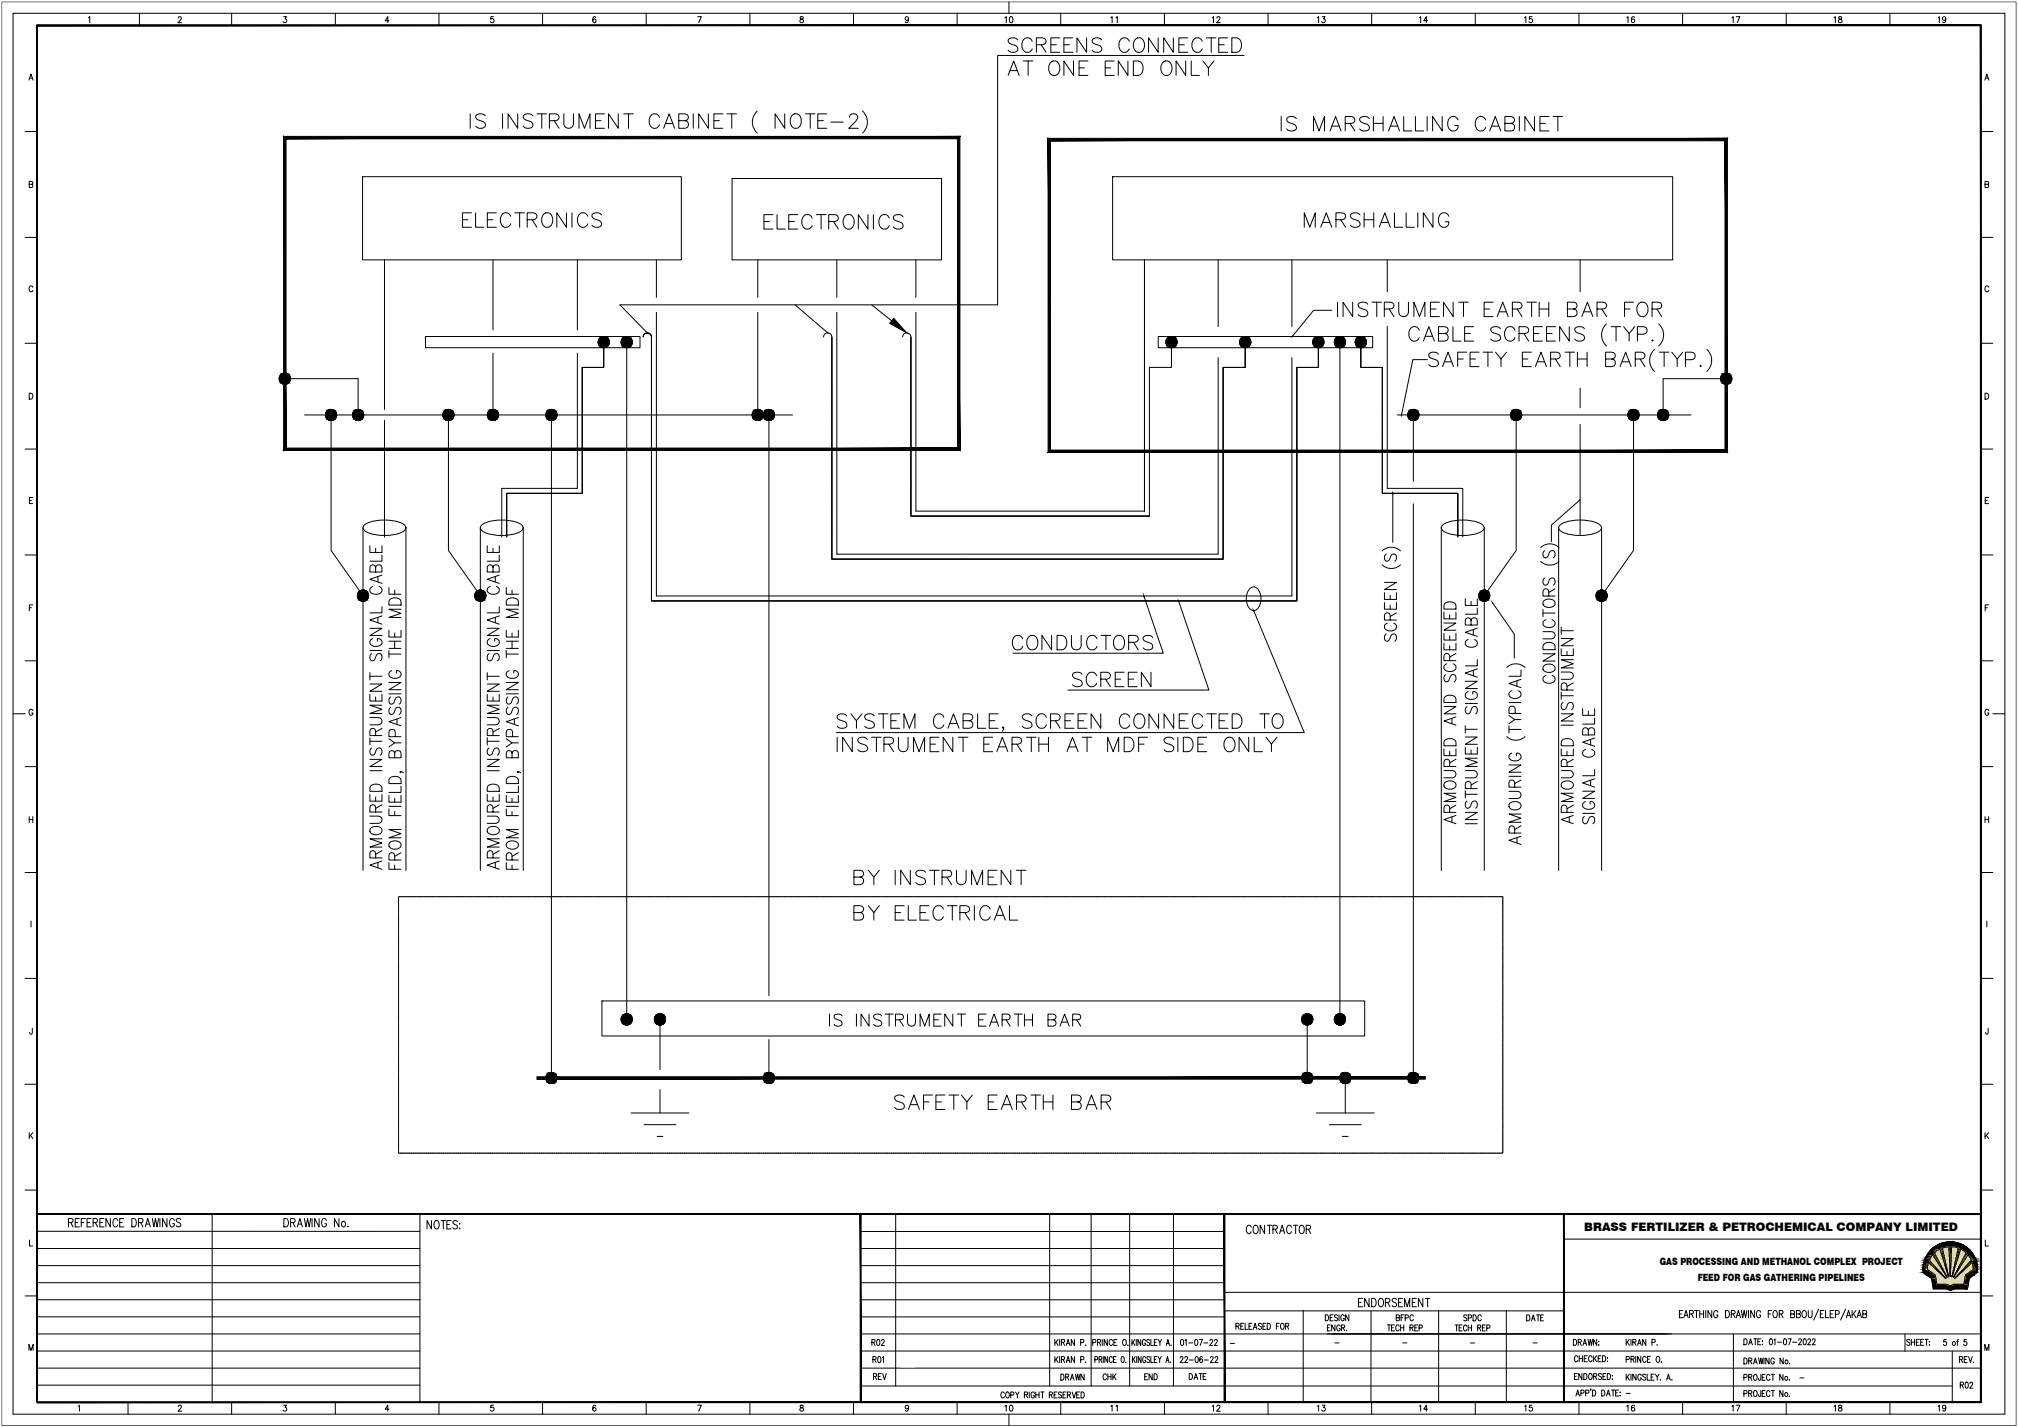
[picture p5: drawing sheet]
<svg xmlns="http://www.w3.org/2000/svg" width="1189mm" height="841mm" viewBox="0 0 1189 841" stroke-linecap="round" stroke-linejoin="round" font-family="sans-serif">
<defs><g id="words">
<text font-size="6.9" x="933" y="726">BRASS FERTILIZER &amp; PETROCHEMICAL COMPANY LIMITED</text>
<g font-size="5.9">
<text x="978" y="746">GAS PROCESSING AND METHANOL COMPLEX PROJECT</text>
<text x="1000" y="755">FEED FOR GAS GATHERING PIPELINES</text>
</g>
</g></defs>
<!-- layer: 0 -->
<g fill="#000" stroke="#000" stroke-width=".59">
<path d="M527 188l7 8-10-5zM674 351v1z"/>
<path d="M167 80l2 2 397-2zM169 82l397-2-2 2zM564 82l2 184v-186zM564 82l2 184-2-2zM167 266h399l-2-2zM167 266l2-2h395zM167 80v186l2-2zM167 80l2 2v182z"/>
<path d="M617 82l2 1 399-1zM619 83l399-1-2 1zM1018 82l-2 1 2 184zM1016 83l2 184-2-2zM617 267h401l-2-2zM617 267l2-2h397zM617 82v185l2-2zM617 82l2 1v182z"/>
<path d="M355 198h2zM355 198h2z"/>
<path d="M355 198l2 1zM354 199h3z"/>
<path d="M354 199h4zM354 199h4z"/>
<path d="M354 199h4zM353 199h1h4z"/>
<path d="M353 199l5 1v-1zM353 199l5 1h-5z"/>
<path d="M353 200h6h-1zM353 200h6h-6z"/>
<path d="M369 198h1zM368 198h2z"/>
<path d="M368 198l3 1zM368 199h3z"/>
<path d="M368 199h3zM367 199h4z"/>
<path d="M367 199h5zM367 199h5z"/>
<path d="M367 199l5 1v-1zM367 199l5 1h-6z"/>
<path d="M366 200h6zM366 200h6h-6z"/>
<path d="M690 198h1zM689 198h2z"/>
<path d="M689 198l3 1zM689 199h3z"/>
<path d="M689 199h3zM688 199h4z"/>
<path d="M688 199h5zM688 199h5z"/>
<path d="M688 199l5 1v-1zM688 199l5 1h-6z"/>
<path d="M687 200h6zM687 200h6h-6z"/>
<path d="M733 198h2zM733 198h2z"/>
<path d="M733 198l2 1zM732 199h3z"/>
<path d="M732 199h4zM732 199h4z"/>
<path d="M732 199h4zM732 199h4h-5z"/>
<path d="M731 199l5 1v-1zM731 199l5 1h-5z"/>
<path d="M731 200h6h-1zM731 200h6h-6z"/>
<path d="M776 198h2zM776 198h2z"/>
<path d="M776 198l2 1zM775 199h3z"/>
<path d="M775 199h4zM775 199h4z"/>
<path d="M775 199h4zM774 199h1h4z"/>
<path d="M774 199l5 1v-1zM774 199l5 1h-5z"/>
<path d="M774 200h6h-1zM774 200h6h-6z"/>
<path d="M789 198h1zM788 198h2z"/>
<path d="M788 198l3 1zM788 199h3z"/>
<path d="M788 199h3zM787 199h4z"/>
<path d="M787 199h5zM787 199h5z"/>
<path d="M787 199l5 1v-1zM787 199l5 1h-5z"/>
<path d="M787 200h5zM787 200h5h-6z"/>
<path d="M801 198h2zM801 198h2z"/>
<path d="M801 198l2 1zM800 199h3z"/>
<path d="M800 199h4zM800 199h4z"/>
<path d="M800 199h4zM800 199h4h-5z"/>
<path d="M799 199l5 1v-1zM799 199l5 1h-5z"/>
<path d="M799 200h6h-1zM799 200h6h-6z"/>
<path d="M167 220h2zM167 220h2z"/>
<path d="M355 205h2zM355 205h1z"/>
<path d="M354 205h3zM354 205h3z"/>
<path d="M354 204h4zM354 204l3 1z"/>
<path d="M353 204h5zM353 204h5z"/>
<path d="M353 203l5 1v-1zM353 203l5 1h-5z"/>
<path d="M353 200l6 1v-1zM353 200l6 1h-7z"/>
<path d="M353 203h5h1zM353 203h5h-5z"/>
<path d="M352 201l7 1v-1zM352 201l7 1h-7z"/>
<path d="M352 202l7 1v-1zM352 202l7 1h-6z"/>
<path d="M352 202h7zM352 202h7h-7z"/>
<path d="M368 205h2zM368 205h2z"/>
<path d="M368 205h3zM368 205h2z"/>
<path d="M367 204h4zM367 204l4 1z"/>
<path d="M367 204h4h1zM367 204h4z"/>
<path d="M366 203l6 1v-1zM366 203l6 1h-5z"/>
<path d="M366 200l6 1v-1zM366 200l6 1h-6z"/>
<path d="M366 203h6zM366 203h6h-6z"/>
<path d="M366 201l6 1v-1zM366 201l6 1h-6z"/>
<path d="M366 202l6 1v-1zM366 202l6 1h-6z"/>
<path d="M366 202h6zM366 202h6h-6z"/>
<path d="M689 205h2zM689 205h1z"/>
<path d="M689 205h3zM689 205h2z"/>
<path d="M688 204h4zM688 204l4 1z"/>
<path d="M688 204h4h1zM688 204h4z"/>
<path d="M687 203l6 1v-1zM687 203l6 1h-5z"/>
<path d="M687 200l6 1v-1zM687 200l6 1h-6z"/>
<path d="M687 203h6zM687 203h6h-6z"/>
<path d="M687 201l6 1v-1zM687 201l6 1h-6z"/>
<path d="M687 202l6 1v-1zM687 202l6 1h-6z"/>
<path d="M687 202h6zM687 202h6h-6z"/>
<path d="M733 205h2zM733 205h1z"/>
<path d="M732 205h3zM732 205h3z"/>
<path d="M732 204h4zM732 204l3 1z"/>
<path d="M731 204h5zM731 204h5z"/>
<path d="M731 203l5 1v-1zM731 203l5 1h-5z"/>
<path d="M731 200l6 1v-1zM731 200l6 1h-7z"/>
<path d="M731 203h5h1zM731 203h5h-5z"/>
<path d="M730 201l7 1v-1zM730 201l7 1h-7z"/>
<path d="M730 202l7 1v-1zM730 202l7 1h-6z"/>
<path d="M730 202h7zM730 202h7h-7z"/>
<path d="M776 205h2zM776 205h1z"/>
<path d="M775 205h3zM775 205h3z"/>
<path d="M775 204h4zM775 204l3 1z"/>
<path d="M774 204h5zM774 204h5z"/>
<path d="M774 203l5 1v-1zM774 203l5 1h-5z"/>
<path d="M774 200l6 1v-1zM774 200l6 1h-7z"/>
<path d="M774 203h5h1zM774 203h5h-5z"/>
<path d="M773 201l7 1v-1zM773 201l7 1h-7z"/>
<path d="M773 202l7 1v-1zM773 202l7 1h-6z"/>
<path d="M773 202h7zM773 202h7h-7z"/>
<path d="M788 205h2zM788 205h2z"/>
<path d="M788 205h3zM788 205h2z"/>
<path d="M787 204h4zM787 204l4 1z"/>
<path d="M787 204h4h1zM787 204h4z"/>
<path d="M787 203l5 1v-1zM787 203l5 1h-5z"/>
<path d="M786 200l7 1-1-1zM786 200l7 1h-7z"/>
<path d="M786 203h6zM786 203h6h-5z"/>
<path d="M786 201l7 1v-1zM786 201l7 1h-7z"/>
<path d="M786 202l6 1 1-1zM786 202l6 1h-6z"/>
<path d="M786 202h7zM786 202h7h-7z"/>
<path d="M801 205h2zM801 205h1z"/>
<path d="M800 205h3zM800 205h3z"/>
<path d="M800 204h4zM800 204l3 1z"/>
<path d="M799 204h5zM799 204h5z"/>
<path d="M799 203l5 1v-1zM799 203l5 1h-5z"/>
<path d="M799 200l6 1v-1zM799 200l6 1h-7z"/>
<path d="M799 203h5h1zM799 203h5h-5z"/>
<path d="M798 201l7 1v-1zM798 201l7 1h-7z"/>
<path d="M798 202l7 1v-1zM798 202l7 1h-6z"/>
<path d="M798 202h7zM798 202h7h-7z"/>
<path d="M1017 220h1zM1016 220h2z"/>
<path d="M167 220h2zM166 220h3z"/>
<path d="M167 226h2zM167 226h1z"/>
<path d="M166 220l4 1zM166 221h4z"/>
<path d="M166 226h3zM166 226h3z"/>
<path d="M166 221h4zM165 221h5z"/>
<path d="M166 226h4zM166 226h3z"/>
<path d="M165 221h6h-1zM165 221h6h-6z"/>
<path d="M165 225l5 1v-1zM165 225l5 1z"/>
<path d="M165 221l6 1v-1zM165 221l6 1h-6z"/>
<path d="M165 225h5h1zM165 225h5h-5z"/>
<path d="M165 222l6 1v-1zM165 222l6 1h-6z"/>
<path d="M165 224l6 1v-1zM165 224l6 1h-6z"/>
<path d="M165 223h6zM165 223h6h-7z"/>
<path d="M165 224h6zM165 224h6h-6z"/>
<path d="M164 223l7 1v-1zM164 223l7 1h-6z"/>
<path d="M1016 220h2zM1016 220h2z"/>
<path d="M1016 226h2zM1016 226h1z"/>
<path d="M1016 220l3 1zM1015 221h4z"/>
<path d="M1016 226h2zM1016 226h2z"/>
<path d="M1015 221h4zM1015 221h4z"/>
<path d="M1015 226h4zM1015 226h3z"/>
<path d="M1015 221h5h-1zM1015 221h5h-6z"/>
<path d="M1015 225l4 1v-1zM1015 225l4 1z"/>
<path d="M1014 221l6 1v-1zM1014 221l6 1h-6z"/>
<path d="M1014 225h5h1zM1014 225h5h-4z"/>
<path d="M1014 222l6 1v-1zM1014 222l6 1h-6z"/>
<path d="M1014 224l6 1v-1zM1014 224l6 1h-6z"/>
<path d="M1014 223h6zM1014 223h6h-6z"/>
<path d="M1014 224h6zM1014 224h6h-6z"/>
<path d="M1014 223l6 1v-1zM1014 223l6 1h-6z"/>
<path d="M195 241h1zM194 241h2z"/>
<path d="M194 241l2 1zM194 242h2z"/>
<path d="M194 248h2zM194 248h1z"/>
<path d="M194 242h3zM193 242h4z"/>
<path d="M194 248h2zM194 248h2z"/>
<path d="M193 242h4zM193 242h4z"/>
<path d="M193 247h4zM193 247l3 1z"/>
<path d="M193 242l5 1-1-1zM193 242l5 1h-6z"/>
<path d="M193 247h4zM193 247h4z"/>
<path d="M192 243h6zM192 243h6h-6z"/>
<path d="M192 246l5 1 1-1zM192 246l5 1h-4z"/>
<path d="M192 243l6 1v-1zM192 243l6 1h-6z"/>
<path d="M192 246h6zM192 246h6h-6z"/>
<path d="M192 244l6 1v-1zM192 244l6 1h-6z"/>
<path d="M192 245l6 1v-1zM192 245l6 1h-6z"/>
<path d="M192 245h6zM192 245h6h-6z"/>
<path d="M211 241h1zM210 241h2z"/>
<path d="M210 241l2 1zM210 242h2z"/>
<path d="M210 248h2zM210 248h1z"/>
<path d="M210 242h3zM209 242h4z"/>
<path d="M210 248h2zM210 248h2z"/>
<path d="M209 242h4zM209 242h4z"/>
<path d="M209 247h4zM209 247l3 1z"/>
<path d="M209 242l5 1-1-1zM209 242l5 1h-6z"/>
<path d="M209 247h4zM209 247h4z"/>
<path d="M208 243h6zM208 243h6h-6z"/>
<path d="M208 246l5 1 1-1zM208 246l5 1h-4z"/>
<path d="M208 243l6 1v-1zM208 243l6 1h-6z"/>
<path d="M208 246h6zM208 246h6h-6z"/>
<path d="M208 244l6 1v-1zM208 244l6 1h-6z"/>
<path d="M208 245l6 1v-1zM208 245l6 1h-6z"/>
<path d="M208 245h6zM208 245h6h-6z"/>
<path d="M264 241h1zM263 241h2z"/>
<path d="M263 241l3 1zM263 242h3z"/>
<path d="M263 248h2zM263 248h1z"/>
<path d="M263 242h3zM262 242h4z"/>
<path d="M263 248h3zM263 248h2z"/>
<path d="M262 242h5zM262 242h5z"/>
<path d="M262 247h4zM262 247l4 1z"/>
<path d="M262 242l5 1v-1zM262 242l5 1h-6z"/>
<path d="M262 247h5zM262 247h4z"/>
<path d="M261 243h6zM261 243h6h-6z"/>
<path d="M261 246l6 1v-1zM261 246l6 1h-5z"/>
<path d="M261 243l6 1v-1zM261 243l6 1h-6z"/>
<path d="M261 246h6zM261 246h6h-6z"/>
<path d="M261 244l6 1v-1zM261 244l6 1h-6z"/>
<path d="M261 245l6 1v-1zM261 245l6 1h-6z"/>
<path d="M261 245h6zM261 245h6h-6z"/>
<path d="M290 241h1zM290 241h1z"/>
<path d="M290 241l2 1zM289 242h3z"/>
<path d="M290 248h1zM290 248h1z"/>
<path d="M289 242h3zM288 242h4z"/>
<path d="M289 248h3zM289 248h2z"/>
<path d="M288 242h5zM288 242h5z"/>
<path d="M288 247h4zM288 247l4 1z"/>
<path d="M288 242l5 1v-1zM288 242l5 1h-5z"/>
<path d="M288 247h5zM288 247h4z"/>
<path d="M288 243h5zM288 243h5h-6z"/>
<path d="M288 246l5 1v-1zM288 246l5 1h-5z"/>
<path d="M287 243l7 1-1-1zM287 243l7 1h-7z"/>
<path d="M287 246h6zM287 246h6h-5z"/>
<path d="M287 244l7 1v-1zM287 244l7 1h-7z"/>
<path d="M287 245l6 1 1-1zM287 245l6 1h-6z"/>
<path d="M287 245h7zM287 245h7h-7z"/>
<path d="M325 241h1zM324 241h2z"/>
<path d="M324 241l2 1zM323 242h3z"/>
<path d="M324 248h2zM324 248h1z"/>
<path d="M323 242h4zM323 242h4z"/>
<path d="M323 248h3zM323 248h3z"/>
<path d="M323 242h4zM323 242h4h-5z"/>
<path d="M323 247h4zM323 247l3 1z"/>
<path d="M322 242l6 1-1-1zM322 242l6 1h-6z"/>
<path d="M322 247h5zM322 247h5z"/>
<path d="M322 243h6zM322 243h6h-6z"/>
<path d="M322 246l5 1 1-1zM322 246l5 1h-5z"/>
<path d="M322 243l6 1v-1zM322 243l6 1h-6z"/>
<path d="M322 246h6zM322 246h6h-6z"/>
<path d="M322 244l6 1v-1zM322 244l6 1h-6z"/>
<path d="M322 245l6 1v-1zM322 245l6 1h-6z"/>
<path d="M322 245h6zM322 245h6h-6z"/>
<path d="M446 241h1zM446 241h1z"/>
<path d="M446 241l2 1zM445 242h3z"/>
<path d="M446 248h1zM446 248h1z"/>
<path d="M445 242h3zM444 242h4z"/>
<path d="M445 248h3zM445 248h2z"/>
<path d="M444 242h5zM444 242h5z"/>
<path d="M444 247h4zM444 247l4 1z"/>
<path d="M444 242l5 1v-1zM444 242l5 1h-5z"/>
<path d="M444 247h5zM444 247h4z"/>
<path d="M444 243h5zM444 243h5h-6z"/>
<path d="M444 246l5 1v-1zM444 246l5 1h-5z"/>
<path d="M443 243l7 1-1-1zM443 243l7 1h-7z"/>
<path d="M443 246h6zM443 246h6h-5z"/>
<path d="M443 244l7 1v-1zM443 244l7 1h-7z"/>
<path d="M443 245l6 1 1-1zM443 245l6 1h-6z"/>
<path d="M443 245h7zM443 245h7h-7z"/>
<path d="M453 241h1zM452 241h2z"/>
<path d="M452 241l2 1zM452 242h2z"/>
<path d="M452 248h2zM452 248h1z"/>
<path d="M452 242h3zM451 242h4z"/>
<path d="M452 248h2zM452 248h2z"/>
<path d="M451 242h4zM451 242h4h-4z"/>
<path d="M451 247h4zM451 247l3 1z"/>
<path d="M451 242l5 1-1-1zM451 242l5 1h-6z"/>
<path d="M451 247h4zM451 247h4z"/>
<path d="M450 243h6zM450 243h6h-6z"/>
<path d="M450 246l5 1 1-1zM450 246l5 1h-4z"/>
<path d="M450 243l6 1v-1zM450 243l6 1h-6z"/>
<path d="M450 246h6zM450 246h6h-6z"/>
<path d="M450 244l6 1v-1zM450 244l6 1h-6z"/>
<path d="M450 245l6 1v-1zM450 245l6 1h-6z"/>
<path d="M450 245h6zM450 245h6h-6z"/>
<path d="M832 241h2zM832 241h2z"/>
<path d="M832 241l2 1zM831 242h3z"/>
<path d="M832 248h2zM832 248h1z"/>
<path d="M831 242h4zM831 242h4z"/>
<path d="M831 248h3zM831 248h3z"/>
<path d="M831 242h4zM831 242h4h-5z"/>
<path d="M831 247h4zM831 247l3 1z"/>
<path d="M830 242l5 1v-1zM830 242l5 1h-5z"/>
<path d="M830 247h5zM830 247h5z"/>
<path d="M830 243h6h-1zM830 243h6h-6z"/>
<path d="M830 246l5 1v-1zM830 246l5 1h-5z"/>
<path d="M830 243l6 1v-1zM830 243l6 1h-7z"/>
<path d="M830 246h5h1zM830 246h5h-5z"/>
<path d="M829 244l7 1v-1zM829 244l7 1h-7z"/>
<path d="M829 245l7 1v-1zM829 245l7 1h-6z"/>
<path d="M829 245h7zM829 245h7h-7z"/>
<path d="M893 241h1zM892 241h2z"/>
<path d="M892 241l3 1zM892 242h3z"/>
<path d="M892 248h2zM892 248h2z"/>
<path d="M892 242h3zM891 242h4z"/>
<path d="M892 248h3zM892 248h2z"/>
<path d="M891 242h5zM891 242h5z"/>
<path d="M891 247h4zM891 247l4 1z"/>
<path d="M891 242l5 1v-1zM891 242l5 1h-6z"/>
<path d="M891 247h5zM891 247h4z"/>
<path d="M890 243h6zM890 243h6h-6z"/>
<path d="M890 246l6 1v-1zM890 246l6 1h-5z"/>
<path d="M890 243l6 1v-1zM890 243l6 1h-6z"/>
<path d="M890 246h6zM890 246h6h-6z"/>
<path d="M890 244l6 1v-1zM890 244l6 1h-6z"/>
<path d="M890 245l6 1v-1zM890 245l6 1h-6z"/>
<path d="M890 245h6zM890 245h6h-6z"/>
<path d="M962 241h1zM961 241h2z"/>
<path d="M961 241l3 1zM961 242h3z"/>
<path d="M961 248h2zM961 248h2z"/>
<path d="M961 242h3zM960 242h4z"/>
<path d="M961 248h3zM961 248h2z"/>
<path d="M960 242h5zM960 242h5z"/>
<path d="M960 247h4zM960 247l4 1z"/>
<path d="M960 242l5 1v-1zM960 242l5 1h-5z"/>
<path d="M960 247h5zM960 247h4z"/>
<path d="M960 243h5zM960 243h5h-6z"/>
<path d="M960 246l5 1v-1zM960 246l5 1h-5z"/>
<path d="M959 243l7 1-1-1zM959 243l7 1h-7z"/>
<path d="M959 246h6zM959 246h6h-5z"/>
<path d="M959 244l7 1v-1zM959 244l7 1h-7z"/>
<path d="M959 245l6 1 1-1zM959 245l6 1h-6z"/>
<path d="M959 245h7zM959 245h7h-7z"/>
<path d="M979 241h2zM979 241h2z"/>
<path d="M979 241l2 1zM978 242h3z"/>
<path d="M979 248h2zM979 248h1z"/>
<path d="M978 242h4zM978 242h4z"/>
<path d="M978 248h3zM978 248h3z"/>
<path d="M978 242h4zM977 242h1h4z"/>
<path d="M978 247h4zM978 247l3 1z"/>
<path d="M977 242l6 1-1-1zM977 242l6 1h-6z"/>
<path d="M977 247h5zM977 247h5z"/>
<path d="M977 243h6zM977 243h6h-6z"/>
<path d="M977 246l5 1 1-1zM977 246l5 1h-5z"/>
<path d="M977 243l6 1v-1zM977 243l6 1h-6z"/>
<path d="M977 246h6zM977 246h6h-6z"/>
<path d="M977 244l6 1v-1zM977 244l6 1h-6z"/>
<path d="M977 245l6 1v-1zM977 245l6 1h-6z"/>
<path d="M977 245h6zM977 245h6h-6z"/>
<path d="M214 348h1zM213 348h2z"/>
<path d="M213 348h2zM212 348h3z"/>
<path d="M213 354h2zM213 354h1z"/>
<path d="M212 348h4zM212 348h4z"/>
<path d="M212 354h3zM212 354h3z"/>
<path d="M212 348l4 1zM211 349l1-1 4 1z"/>
<path d="M212 354h4zM212 354h3z"/>
<path d="M211 349h6h-1zM211 349h6h-6z"/>
<path d="M211 353l5 1v-1zM211 353l5 1z"/>
<path d="M211 349l6 1v-1zM211 349l6 1h-6z"/>
<path d="M211 353h5h1zM211 353h5h-5z"/>
<path d="M211 350h6zM211 350h6h-6z"/>
<path d="M211 352l6 1v-1zM211 352l6 1h-6z"/>
<path d="M211 350l6 1v-1zM211 350l6 1h-6z"/>
<path d="M211 352h6zM211 352h6h-6z"/>
<path d="M211 351l6 1v-1zM211 351l6 1h-6z"/>
<path d="M283 348h1zM282 348h2z"/>
<path d="M282 348h2zM282 348h2z"/>
<path d="M282 354h2zM282 354h1z"/>
<path d="M282 348h3zM281 348h4z"/>
<path d="M282 354h2zM282 354h2z"/>
<path d="M281 348l4 1zM281 349v-1l4 1z"/>
<path d="M281 354h4zM281 354h3z"/>
<path d="M281 349h5h-1zM281 349h5h-6z"/>
<path d="M281 353l4 1v-1zM281 353l4 1z"/>
<path d="M280 349l6 1v-1zM280 349l6 1h-6z"/>
<path d="M280 353h5h1zM280 353h5h-4z"/>
<path d="M280 350h6zM280 350h6h-6z"/>
<path d="M280 352l6 1v-1zM280 352l6 1h-6z"/>
<path d="M280 350l6 1v-1zM280 350l6 1h-6z"/>
<path d="M280 352h6zM280 352h6h-6z"/>
<path d="M280 351l6 1v-1zM280 351l6 1h-6z"/>
<path d="M874 348h1zM874 348h1z"/>
<path d="M874 348h2zM873 348h3z"/>
<path d="M874 354h1zM874 354h1z"/>
<path d="M873 348h3zM872 348h4z"/>
<path d="M873 354h3zM873 354h2z"/>
<path d="M872 348l5 1zM872 349v-1l5 1z"/>
<path d="M872 354h4zM872 354h4z"/>
<path d="M872 349h5zM872 349h5h-5z"/>
<path d="M872 353l4 1 1-1zM872 353l4 1z"/>
<path d="M872 349l5 1v-1zM872 349l5 1h-6z"/>
<path d="M872 353h5zM872 353h5h-5z"/>
<path d="M871 350h7h-1zM871 350h7h-7z"/>
<path d="M871 352l6 1v-1zM871 352l6 1h-5z"/>
<path d="M871 350l7 1v-1zM871 350l7 1h-7z"/>
<path d="M871 352h6h1zM871 352h6h-6z"/>
<path d="M871 351l7 1v-1zM871 351l7 1h-7z"/>
<path d="M943 348h1zM943 348h1z"/>
<path d="M943 348h2zM942 348h3z"/>
<path d="M943 354h1zM943 354h1z"/>
<path d="M942 348h4zM942 348h4z"/>
<path d="M942 354h3zM942 354h2z"/>
<path d="M942 348l4 1zM941 349l1-1 4 1z"/>
<path d="M942 354h4zM942 354h3z"/>
<path d="M941 349h5zM941 349h5h-5z"/>
<path d="M941 353l5 1v-1zM941 353l5 1z"/>
<path d="M941 349l6 1-1-1zM941 349l6 1h-7z"/>
<path d="M941 353h5zM941 353h5h-5z"/>
<path d="M940 350h7zM940 350h7h-7z"/>
<path d="M940 352l6 1 1-1zM940 352l6 1h-5z"/>
<path d="M940 350l7 1v-1zM940 350l7 1h-7z"/>
<path d="M940 352h7zM940 352h7h-7z"/>
<path d="M940 351l7 1v-1zM940 351l7 1h-7z"/>
<path d="M369 598h1zM368 598h2z"/>
<path d="M368 598h3zM368 598h3z"/>
<path d="M368 598h3zM367 598h4z"/>
<path d="M367 598l5 1zM367 599v-1l5 1z"/>
<path d="M367 599h5zM367 599h5h-6z"/>
<path d="M366 599l6 1v-1zM366 599l6 1h-6z"/>
<path d="M366 600h6zM366 600h6h-6z"/>
<path d="M389 598h1zM388 598h2z"/>
<path d="M388 598h2zM387 598h3z"/>
<path d="M387 598h4zM387 598h4z"/>
<path d="M387 598l4 1zM387 598l4 1h-5z"/>
<path d="M386 599h6h-1zM386 599h6h-6z"/>
<path d="M386 599l6 1v-1zM386 599l6 1h-6z"/>
<path d="M386 600h6zM386 600h6h-6z"/>
<path d="M770 598h1zM769 598h2z"/>
<path d="M769 598h3zM769 598h3z"/>
<path d="M769 598h3zM768 598h4z"/>
<path d="M768 598l5 1zM768 598l5 1h-5z"/>
<path d="M768 599h5zM768 599h5h-6z"/>
<path d="M767 599l6 1v-1zM767 599l6 1h-6z"/>
<path d="M767 600h6zM767 600h6h-6z"/>
<path d="M789 598h1zM788 598h2z"/>
<path d="M788 598h3zM788 598h3z"/>
<path d="M788 598h3zM787 598h4z"/>
<path d="M787 598l5 1zM787 599v-1l5 1z"/>
<path d="M787 599h5zM787 599h5h-5z"/>
<path d="M787 599l5 1v-1zM787 599l5 1h-6z"/>
<path d="M786 600h7h-1zM786 600h7h-7z"/>
<path d="M368 604h2zM368 604h2z"/>
<path d="M368 604h3zM368 604h2z"/>
<path d="M367 603h4zM367 603l4 1z"/>
<path d="M367 603h4h1zM367 603h4z"/>
<path d="M366 603h6zM366 603h6h-5z"/>
<path d="M366 602l6 1v-1zM366 602l6 1h-6z"/>
<path d="M366 600l6 1v-1zM366 600l6 1h-6z"/>
<path d="M366 601l6 1v-1zM366 601l6 1h-6z"/>
<path d="M366 601h6zM366 601h6h-6z"/>
<path d="M388 604h2zM388 604h1z"/>
<path d="M387 604h3zM387 604h3z"/>
<path d="M387 603h4zM387 603l3 1z"/>
<path d="M386 603h5zM386 603h5z"/>
<path d="M386 603h5h1zM386 603h5h-5z"/>
<path d="M386 602l6 1v-1zM386 602l6 1h-6z"/>
<path d="M386 600l6 1v-1zM386 600l6 1h-6z"/>
<path d="M386 601l6 1v-1zM386 601l6 1h-6z"/>
<path d="M386 601h6zM386 601h6h-6z"/>
<path d="M769 604h2zM769 604h1z"/>
<path d="M769 604h3zM769 604h2z"/>
<path d="M768 603h4zM768 603l4 1z"/>
<path d="M768 603h4h1zM768 603h4z"/>
<path d="M767 603h6zM767 603h6h-5z"/>
<path d="M767 602l6 1v-1zM767 602l6 1h-6z"/>
<path d="M767 600l6 1v-1zM767 600l6 1h-6z"/>
<path d="M767 601l6 1v-1zM767 601l6 1h-6z"/>
<path d="M767 601h6zM767 601h6h-6z"/>
<path d="M788 604h2zM788 604h2z"/>
<path d="M788 604h3zM788 604h2z"/>
<path d="M787 603h4zM787 603l4 1z"/>
<path d="M787 603h4h1zM787 603h4z"/>
<path d="M787 603h5zM787 603h5h-5z"/>
<path d="M786 602l6 1v-1zM786 602l6 1h-5z"/>
<path d="M786 600l7 1v-1zM786 600l7 1h-7z"/>
<path d="M786 601l6 1 1-1zM786 601l6 1h-6z"/>
<path d="M786 601h7zM786 601h7h-7z"/>
<path d="M316 635v1l524-1zM316 636l524-1v1z"/>
<path d="M325 632h1zM324 632h2z"/>
<path d="M324 632h2zM323 632h3z"/>
<path d="M324 638h2zM324 638l1 1z"/>
<path d="M323 632l4 1zM323 633h4z"/>
<path d="M323 638h3zM323 638h3z"/>
<path d="M323 633h4zM322 633h5z"/>
<path d="M323 638h4zM323 638h3z"/>
<path d="M322 633l6 1-1-1zM322 633l6 1h-6z"/>
<path d="M322 638h5zM322 638h5z"/>
<path d="M322 634h6zM322 634h6h-6z"/>
<path d="M322 637l5 1 1-1zM322 637l5 1h-5z"/>
<path d="M322 634l6 1v-1zM322 634l6 1h-6z"/>
<path d="M322 637h6zM322 637h6h-6z"/>
<path d="M322 635h6zM322 635h6h-6z"/>
<path d="M322 636l6 1v-1zM322 636l6 1h-6z"/>
<path d="M322 635l6 1v-1zM322 635l6 1h-6z"/>
<path d="M453 632h1zM452 632h2z"/>
<path d="M452 632h2zM452 632h2z"/>
<path d="M452 638h2zM452 638l1 1z"/>
<path d="M452 632l3 1zM451 633h4z"/>
<path d="M452 638h2zM452 638h2z"/>
<path d="M451 633h4zM451 633h4z"/>
<path d="M451 638h4zM451 638h3z"/>
<path d="M451 633l5 1-1-1zM451 633l5 1h-6z"/>
<path d="M451 638h4zM451 638h4z"/>
<path d="M450 634h6zM450 634h6h-6z"/>
<path d="M450 637l5 1 1-1zM450 637l5 1h-4z"/>
<path d="M450 634l6 1v-1zM450 634l6 1h-6z"/>
<path d="M450 637h6zM450 637h6h-6z"/>
<path d="M450 635h6zM450 635h6h-6z"/>
<path d="M450 636l6 1v-1zM450 636l6 1h-6z"/>
<path d="M450 635l6 1v-1zM450 635l6 1h-6z"/>
<path d="M770 632h1zM769 632h2z"/>
<path d="M769 632h3zM769 632h3z"/>
<path d="M769 638h2zM769 638l1 1z"/>
<path d="M769 632l3 1zM768 633h4z"/>
<path d="M769 638h3zM769 638h2z"/>
<path d="M768 633h5zM768 633h5z"/>
<path d="M768 638h4zM768 638h4z"/>
<path d="M768 633l5 1v-1zM768 633l5 1h-6z"/>
<path d="M768 638h4h1zM768 638h4z"/>
<path d="M767 634h6zM767 634h6h-6z"/>
<path d="M767 637l6 1v-1zM767 637l6 1h-5z"/>
<path d="M767 634l6 1v-1zM767 634l6 1h-6z"/>
<path d="M767 637h6zM767 637h6h-6z"/>
<path d="M767 635h6zM767 635h6h-6z"/>
<path d="M767 636l6 1v-1zM767 636l6 1h-6z"/>
<path d="M767 635l6 1v-1zM767 635l6 1h-6z"/>
<path d="M792 632h1zM792 632h1z"/>
<path d="M792 632h2zM791 632h3z"/>
<path d="M792 638h1zM792 638l1 1z"/>
<path d="M791 632l4 1zM791 633h4z"/>
<path d="M791 638h3zM791 638h2z"/>
<path d="M791 633h4zM790 633h5z"/>
<path d="M791 638h4zM791 638h3z"/>
<path d="M790 633l5 1v-1zM790 633l5 1h-5z"/>
<path d="M790 638h5zM790 638h5z"/>
<path d="M790 634h6h-1zM790 634h6h-7z"/>
<path d="M790 637l5 1v-1zM790 637l5 1h-5z"/>
<path d="M789 634l7 1v-1zM789 634l7 1h-7z"/>
<path d="M789 637h6h1zM789 637h6h-5z"/>
<path d="M789 635h7zM789 635h7h-7z"/>
<path d="M789 636l7 1v-1zM789 636l7 1h-7z"/>
<path d="M789 635l7 1v-1zM789 635l7 1h-7z"/>
<path d="M832 632h2zM832 632h2z"/>
<path d="M832 632h2zM831 632h3z"/>
<path d="M832 638h2zM832 638l1 1z"/>
<path d="M831 632l4 1zM831 633h4z"/>
<path d="M831 638h3zM831 638h3z"/>
<path d="M831 633h4zM830 633h5z"/>
<path d="M831 638h4zM831 638h3z"/>
<path d="M830 633l5 1v-1zM830 633l5 1h-5z"/>
<path d="M830 638h5zM830 638h5z"/>
<path d="M830 634h6h-1zM830 634h6h-6z"/>
<path d="M830 637l5 1v-1zM830 637l5 1h-5z"/>
<path d="M830 634l6 1v-1zM830 634l6 1h-7z"/>
<path d="M830 637h5h1zM830 637h5h-5z"/>
<path d="M829 635h7zM829 635h7h-7z"/>
<path d="M829 636l7 1v-1zM829 636l7 1h-6z"/>
<path d="M829 635l7 1v-1zM829 635l7 1h-7z"/>
</g>
<g fill="none" stroke="#000" stroke-width=".59">
<path d="M600 24a3 3 0 0 0-3-2 3 3 0 0 0-3 2l1 2 3 1a2.1 2.1 0 0 1 2 1 2.1 2.1 0 0 1-1 2 4 4 0 0 1-5 0M603 36h6M606 36v8M608 24a3 3 0 0 0-3-2 3 3 0 0 0-3 4 4 4 0 0 0 1 4 4 4 0 0 0 4 0l1-1M611 26h4a2 2 0 0 0 0-3l-4-1v9M613 26l3 5M619 37a3 3 0 0 1 3-1 3 3 0 0 1 2 3 4 4 0 0 1 0 4 4 4 0 0 1-5 1 5 5 0 0 1 0-7zM619 26h3M624 22h-5v9h5M627 26h3M632 22h-5v9h5M632 36v8l-5-8v8"/>
<path d="M640 22v9l-6-9v9M641 36h-5v8h5M649 24a3 3 0 0 0-3-2 3 3 0 0 0-3 2l1 2 3 1a2.1 2.1 0 0 1 2 1 2.1 2.1 0 0 1-1 2 4 4 0 0 1-5 0M656 36h-5v8h5M664 36v8l-5-8v8M665 24a3 3 0 0 0-3-2 3 3 0 0 0-3 4 4 4 0 0 0 1 4 4 4 0 0 0 4 0l1-1M668 36h3a5 5 0 0 1 2 4 5 5 0 0 1-2 4h-3zM669 24a3 3 0 0 1 3-2 3 3 0 0 1 2 4 4 4 0 0 1-1 4 4 4 0 0 1-4 0 5 5 0 0 1 0-6zM682 22v9l-5-9v9M686 36a4 4 0 0 1 4 2 4 4 0 0 1 0 4 3 3 0 0 1-4 2 3 3 0 0 1-2-3 5 5 0 0 1 2-5zM691 22v9l-5-9v9M695 26h3"/>
<path d="M699 36v8l-6-8v8M700 22h-5v9h5M702 36v8h5M708 24a3 3 0 0 0-3-2 3 3 0 0 0-3 4 4 4 0 0 0 1 4 4 4 0 0 0 4 0l1-1M709 36l3 4 3-4M711 22h5M714 22v9M718 26h3M723 22h-5v9h5M726 22h3a5 5 0 0 1 2 5 5 5 0 0 1-2 4h-3zM733 33h-145v147h-223l16 16M594 44l3-8 3 8"/>
<path d="M595 42h4M636 40h3M651 40h3M712 40v4M277 67v9M286 68a3 3 0 0 0-3-1 3 3 0 0 0-3 2l1 1 3 2a2.1 2.1 0 0 1 2 1 2.1 2.1 0 0 1-1 2 4 4 0 0 1-5-1M296 67v9M305 67v9l-6-9v9M314 68a3 3 0 0 0-3-1 3 3 0 0 0-3 2l1 1 3 2a2.1 2.1 0 0 1 2 1 2.1 2.1 0 0 1-1 2 4 4 0 0 1-5-1M316 67h6M319 67v9M324 71h5a2 2 0 0 0 0-4h-5v9"/>
<path d="M327 71l2 5M332 67v6a2.9 2.9 0 0 0 3 3 2.9 2.9 0 0 0 3-3v-6M341 76v-9l3 9 4-9v9M351 71h3M356 67h-5v9h5M364 67v9l-5-9v9M367 67h6M370 67v9M389 69a3 3 0 0 0-4-2 3 3 0 0 0-3 3 4 4 0 0 0 1 4 4 4 0 0 0 4 1l2-1M391 76l3-9 3 9M392 73h4M400 71h5a2 2 0 0 0 0-4h-5v9h4a2.3 2.3 0 0 0 2-3 2.3 2.3 0 0 0-2-2"/>
<path d="M408 67v9M417 67v9l-5-9v9M421 71h3M426 67h-5v9h5M428 67h6M431 67v9M446 65a9 9 0 0 0 0 13M462 67v9l-5-9v9M466 68a3 3 0 0 1 4-1 3 3 0 0 1 2 3 4 4 0 0 1-1 4 4 4 0 0 1-4 1 5 5 0 0 1-1-7zM475 67h5M477 67v9M482 71h3"/>
<path d="M487 67h-5v9h5M489 72h8M500 69l1-1 1-1h2a1.9 1.9 0 0 1 1 3l-5 6h6M508 65a9 9 0 0 1 0 13M755 69v8M764 70a3 3 0 0 0-3-1 3 3 0 0 0-3 2l1 1 3 1a2.1 2.1 0 0 1 2 2 2.1 2.1 0 0 1-1 2 4 4 0 0 1-5-1M774 77v-8l3 8 3-8v8M784 77l3-8 3 8M785 74h4M793 73l4-1a1.9 1.9 0 0 0 0-3h-4v8M795 73l3 4M807 70a3 3 0 0 0-3-1 3 3 0 0 0-3 2l1 1 3 1a2.1 2.1 0 0 1 2 2 2.1 2.1 0 0 1-1 2 4 4 0 0 1-5-1"/>
<path d="M809 73h6M809 69v8M815 69v8M818 77l3-8 4 8M819 74h4M827 69v8h5M834 69v8h5M841 69v8M850 69v8l-6-8v8M859 71a3 3 0 0 0-4-2 3 3 0 0 0-2 3 4 4 0 0 0 1 4 4 4 0 0 0 4 1l1-2v-1h-2M875 71a3 3 0 0 0-3-2 3 3 0 0 0-3 3 4 4 0 0 0 1 4 4 4 0 0 0 4 1l1-2M878 77l3-8 3 8"/>
<path d="M879 74h4M887 73l4-1a1.9 1.9 0 0 0 0-3h-4v8h3a2.2 2.2 0 0 0 2-2 2.2 2.2 0 0 0-2-2M895 69v8M904 69v8l-6-8v8M907 73h3M913 69h-6v8h6M915 69h6M918 69v8M214 104h187v49h-187zM431 105h124v48h-124zM655 104h330v49h-330zM272 129h4"/>
<path d="M278 125h-6v9h6M280 125v9h5M287 129h3M292 125h-5v9h5M301 127a3 3 0 0 0-4-2 3 3 0 0 0-2 4 4 4 0 0 0 1 4 4 4 0 0 0 4 1l1-2M303 125h6M306 125v9M311 129h3a2.2 2.2 0 0 0 2-2l-1-1-1-1h-3v9M313 129l3 5M321 126a4 4 0 0 1 5 2 4 4 0 0 1-1 5 3 3 0 0 1-4 1 3 3 0 0 1-2-3 5 5 0 0 1 2-5zM334 125v9l-6-9v9M337 125v9"/>
<path d="M346 127a3 3 0 0 0-3-2 3 3 0 0 0-3 4 4 4 0 0 0 1 4 4 4 0 0 0 4 1l1-2M354 127a3 3 0 0 0-3-2 3 3 0 0 0-2 2l1 2 3 1a2.1 2.1 0 0 1 1 1 2.1 2.1 0 0 1 0 3 4 4 0 0 1-5-1M450 131h3M455 126h-5v9h5M458 126v9h5M465 131h3M470 126h-5v9h5M478 129a3 3 0 0 0-3-3 3 3 0 0 0-3 4 4 4 0 0 0 1 4 4 4 0 0 0 4 1l1-2M481 126h6M484 126v9M488 131l5-1a2 2 0 0 0 0-3l-5-1v9M491 131l3 4"/>
<path d="M498 127a4 4 0 0 1 5 2 4 4 0 0 1-1 5 3 3 0 0 1-3 1 3 3 0 0 1-2-3 5 5 0 0 1 1-5zM511 126v9l-5-9v9M515 126v9M524 129a3 3 0 0 0-4-3 3 3 0 0 0-2 4 4 4 0 0 0 1 4 4 4 0 0 0 4 1l1-2M532 128a3 3 0 0 0-3-2 3 3 0 0 0-3 3l1 1 3 1a2.1 2.1 0 0 1 2 1 2.1 2.1 0 0 1-1 3 4 4 0 0 1-5-1M768 134v-9l4 9 3-9v9M778 134l3-9 4 9M779 131h4M787 129h5a2 2 0 0 0 0-3l-5-1v9M790 129l3 5M801 127a3 3 0 0 0-3-2 3 3 0 0 0-2 2v2l4 1a2.1 2.1 0 0 1 1 1 2.1 2.1 0 0 1-1 3 4 4 0 0 1-4-1M804 129h5"/>
<path d="M804 125v9M809 125v9M813 134l3-9 3 9M814 131h4M822 125v9h4M828 125v9h5M835 125v9M844 125v9l-5-9v9M854 127a3 3 0 0 0-4-2 3 3 0 0 0-3 4 4 4 0 0 0 1 4 4 4 0 0 0 4 1l2-2v-1h-3M227 153v88M290 153v41M340 153v41"/>
<path d="M387 153v22M446 153v22M493 153v22M540 153v22M674 153v148h-134v-117M718 153v39M761 153v39M817 153v19M931 153v19M468 180l19 16M514 180l11 9M788 178v9"/>
<path d="M797 178v9l-6-9v9M806 179a3 3 0 0 0-6 1l1 1 3 2a2.1 2.1 0 0 1 2 1 2.1 2.1 0 0 1-1 2 4 4 0 0 1-5-1M808 178h6M811 178v9M824 178v6a2.9 2.9 0 0 0 3 3 2.9 2.9 0 0 0 3-3v-6M848 178h-5v9h5M856 178v9l-6-9v9M859 178h6M862 178v9M880 178h-6v9h6M899 178h6M902 178v9"/>
<path d="M907 178v9M912 178v9M962 178h-5v9M965 179a3 3 0 0 1 4-1 3 3 0 0 1 2 3 4 4 0 0 1-1 4 4 4 0 0 1-4 1 5 5 0 0 1-1-7zM251 198h126v7h-126zM379 198h.1M379 198v1M379 197v1M380 197h-1M380 196h.1M381 196h.1M381 196h-1"/>
<path d="M381 196l2 1M382 196h.1M383 197h.1M383 197l1 1M384 198h.1M384 198v156h380v-137h13v-15M384 198v1M387 184v167h374v-140M446 184v61M485 199a2.5 2.5 0 0 1 3-3 2.5 2.5 0 0 1 2 3v131h231v-113h13v-15M493 184v143h225v-116M532 199a2.4 2.4 0 0 1 2-3 2.4 2.4 0 0 1 3 3v105h140v-87h13v-15"/>
<path d="M682 198h127v7h-127zM785 183h-11l-13 15M816 182h4a2 2 0 0 0 0-4h-4v9M817 192v96h45v29M818 182l3 5M833 187v-9l3 9 3-9v9M836 195a3 3 0 0 0-3-2 3 3 0 0 0-3 3 4 4 0 0 0 1 4 4 4 0 0 0 4 1l1-2M840 198h4M843 182h3M847 197l5-1a2 2 0 0 0 0-3h-5v8h5a2.3 2.3 0 0 0 1-3 2.3 2.3 0 0 0-2-1M856 193v8h5M863 197h3"/>
<path d="M868 193h-5v8h5M874 182h4M882 187l3-9 4 9M883 184h4M884 194a3 3 0 0 0-3-2 3 3 0 0 0-3 3l1 1 3 1a2.1 2.1 0 0 1 2 2 2.1 2.1 0 0 1-1 2 4 4 0 0 1-5-1M891 182h5a2 2 0 0 0 0-4h-5v9M892 195a3 3 0 0 0-3-2 3 3 0 0 0-3 3 4 4 0 0 0 1 4 4 4 0 0 0 4 1l1-2M894 182l3 5M895 197l5-1a2 2 0 0 0 0-3h-5v8M898 197l3 4M903 197h4M907 182h5"/>
<path d="M909 193h-6v8h6M911 197h3M916 193h-5v8h5M923 182h5a2 2 0 0 0 0-4h-5v9h4a2.2 2.2 0 0 0 2-3 2.2 2.2 0 0 0-2-2M925 193v8l-6-8v8M932 187l3-9 3 9M933 184h4M933 194a3 3 0 0 0-3-2 3 3 0 0 0-2 3l1 1 3 1a2.1 2.1 0 0 1 1 2 2.1 2.1 0 0 1 0 2 4 4 0 0 1-5-1M941 182h5a2 2 0 0 0 0-4h-5v9M944 182l3 5M946 191a9 9 0 0 0 0 13M949 193h6"/>
<path d="M952 193v8M957 193l3 4 3-4M957 182h3M960 197v4M965 197h5a2.2 2.2 0 0 0 0-3 2.2 2.2 0 0 0-2-1h-3v8M973 182h5a2 2 0 0 0 0-4h-5v9M976 182l3 5M977 191a9 9 0 0 1 0 13M290 208v37M340 208v80h-44v29M356 202v15h-13v74h-44v26M369 202v399"/>
<path d="M789 202v399M802 202v15h12v74h45v26M839 201l3-8 3 8M841 212h-9l-6 32M847 209a3 3 0 0 0-5 1l1 1 3 1a2.1 2.1 0 0 1 1 2 2.1 2.1 0 0 1 0 2 4 4 0 0 1-5-1M850 216l3-8 3 8M851 213h4M859 212h3M864 208h-5v8M866 212h3M871 208h-5v8h5M874 208h5"/>
<path d="M877 208v8M881 208l3 4 4-4M884 212v4M897 212h3M902 208h-5v8h5M905 216l3-8 3 8M906 213h4M913 212l5-1a2 2 0 0 0 0-3h-5v8M916 212l3 4M922 208h6M925 208v8M929 212h6"/>
<path d="M929 208v8M935 208v8M946 212l5-1a2 2 0 0 0 0-3h-5v8h5a2.3 2.3 0 0 0 1-3 2.3 2.3 0 0 0-2-1M954 216l4-8 3 8M956 213h4M963 212l5-1a2 2 0 0 0 0-3h-5v8M966 212l3 4M974 200l-1 1h1M975 206a9 9 0 0 0 0 13M978 208h5M980 208v8M985 208l3 4 3-4"/>
<path d="M988 212v4M993 212h5a2.2 2.2 0 0 0 1-3 2.2 2.2 0 0 0-2-1h-4v8M1002 215l-1 1h1M1006 206a9 9 0 0 1 0 13M168 223h43v22M931 229v11M1017 223h-37v22M179 245h288M195 245v79l19 27M227 248v69M264 245v79l19 27M325 245v390"/>
<path d="M453 245v342M823 245h173M833 245v39M893 245v79l-19 27M931 250v66M962 245v79l-18 27M821 291v29M833 297v338M931 295l-17 14v10M214 311v202M215 309a26 26 0 0 1 23 0 2.6 2.6 0 0 1 1 3 2.6 2.6 0 0 1-3 2 27 27 0 0 1-21-1l-1-2zM239 311v202"/>
<path d="M283 311v202M284 309a26 26 0 0 1 23 0 2.6 2.6 0 0 1 1 3 2.6 2.6 0 0 1-2 2 27 27 0 0 1-22-1l-1-2zM308 311v202M849 311v202M850 309a26 26 0 0 1 23 0 2.6 2.6 0 0 1 1 3 2.6 2.6 0 0 1-2 2 27 27 0 0 1-22-1l-1-2zM874 311v202M918 311v202M919 309a26 26 0 0 1 24 0 2.6 2.6 0 0 1 0 3 2.6 2.6 0 0 1-2 2 27 27 0 0 1-22-1l-1-2zM944 311v202M218 322v4h7v-4M221 334a1.9 1.9 0 0 1 2-1 1.9 1.9 0 0 1 2 1v3h-7v-3l1-1h1l1 1v3M221 323v3"/>
<path d="M223 340v3M225 339l-7 2 7 3M225 327v4h-7M287 322v4h7v-4M290 334a1.9 1.9 0 0 1 2-1 1.9 1.9 0 0 1 2 1v3h-7v-3l1-1h1l1 1v3M290 323v3M292 340v3M294 339l-7 2 7 3M294 327v4h-7M814 333a8 8 0 0 0 11 0M814 325a8 8 0 0 1 11 0M817 327a2.3 2.3 0 0 0-1 2 2.3 2.3 0 0 0 1 2l1-1 2-3a1.7 1.7 0 0 1 2 0 1.7 1.7 0 0 1 1 1v1l-1 2"/>
<path d="M908 331a8 8 0 0 0 10 0M908 323a8 8 0 0 1 10 0M910 325a2.3 2.3 0 0 0-1 2 2.3 2.3 0 0 0 2 2l1-1 1-3a1.7 1.7 0 0 1 2 0 1.7 1.7 0 0 1 1 1v2l-1 1M220 346a2.3 2.3 0 0 0-2 2 2.3 2.3 0 0 0 3 2h1a2.3 2.3 0 0 0 3-2 2.3 2.3 0 0 0-2-2M225 358v3h-7M229 346v4h7M229 354a4 4 0 0 1 7 0v3h-7zM233 348v2M236 359h-7l7 2-7 3h7M289 346a2.3 2.3 0 0 0-2 2 2.3 2.3 0 0 0 3 2h1a2.3 2.3 0 0 0 3-2 2.3 2.3 0 0 0-2-2M294 358v3h-7M298 346v4h7"/>
<path d="M299 354a4 4 0 0 1 6 0v3h-7zM302 348v2M305 359h-7l7 2-7 3h7M674 352l11 33h-88M694 355l18 52h-83M736 347a4 4 0 0 1 4-1 4 4 0 0 1 2 4 8 8 0 0 1-3 10 8 8 0 0 1-4-12zM816 355v4h7v-4M816 349v4h7v-4M816 343h7l-7 4h7M819 351v2M819 357v2M851 356a4 4 0 0 1 5-1 4 4 0 0 1 2 4h-7z"/>
<path d="M863 353v4h7v-4M867 354v3M870 358v4h-7M879 355l13 19v14M909 359v4M909 354a4 4 0 0 1 4-1 4 4 0 0 1 3 3 4 4 0 0 1-4 2 4 4 0 0 1-3-3zM910 341a2.3 2.3 0 0 0-1 2 2.3 2.3 0 0 0 2 2l1-1 1-3a1.7 1.7 0 0 1 2 0 1.7 1.7 0 0 1 1 1v2l-1 1M912 351v-3l-1-1h-1l-1 2v2h7M916 347l-4 2M218 370h7l-7 5h7M220 376a2.3 2.3 0 0 0-2 3 2.3 2.3 0 0 0 3 2h1a2.3 2.3 0 0 0 3-2 2.3 2.3 0 0 0-3-3v2M223 364v3"/>
<path d="M225 363l-7 2 7 3M229 372v3h7v-3M229 378h7M233 373v2M233 378v4M287 370h7l-7 5h7M289 376a2.3 2.3 0 0 0-2 3 2.3 2.3 0 0 0 3 2h1a2.3 2.3 0 0 0 3-2 2.3 2.3 0 0 0-3-3v2M292 364v3M294 363l-7 2 7 3M298 372v3h7v-3M298 378h7M302 373v2"/>
<path d="M302 378v4M602 377a3 3 0 0 0-3-3 3 3 0 0 0-3 4 4 4 0 0 0 1 4 4 4 0 0 0 4 1l1-2M606 376a3 3 0 0 1 3-1 3 3 0 0 1 2 3 4 4 0 0 1 0 4 4 4 0 0 1-4 1 5 5 0 0 1-1-7zM620 374v9l-6-9v9M623 374h3a5 5 0 0 1 3 5 5 5 0 0 1-3 4h-3zM631 374v7a2.9 2.9 0 0 0 3 2 2.9 2.9 0 0 0 3-2v-7M646 377a3 3 0 0 0-3-3 3 3 0 0 0-3 4 4 4 0 0 0 1 4 4 4 0 0 0 4 1l1-2M649 374h5M652 374v9M657 376a3 3 0 0 1 3-1 3 3 0 0 1 3 3 4 4 0 0 1-1 4 4 4 0 0 1-4 1 5 5 0 0 1-1-7zM665 379l5-1a1.9 1.9 0 0 0 0-3l-5-1v9M668 379l3 4"/>
<path d="M679 376a3 3 0 0 0-3-2 3 3 0 0 0-3 3l1 1 3 1a2.1 2.1 0 0 1 2 2 2.1 2.1 0 0 1-1 2 4 4 0 0 1-5-1M739 360l29 72h-275M817 374a2.3 2.3 0 0 0-1 2 2.3 2.3 0 0 0 1 2l1-1 2-3a1.7 1.7 0 0 1 1 0 1.7 1.7 0 0 1 2 1v1l-1 2M817 367a2.3 2.3 0 0 0-1 3 2.3 2.3 0 0 0 2 2h2a2.3 2.3 0 0 0 3-2 2.3 2.3 0 0 0-2-3M819 365v-3l-1-1h-2v2v2h7M823 361l-4 2M851 379v4h7v-4M851 373v4h7v-4M851 367h7l-7 4h7M851 361v4h7v-4M854 362v3M854 375v2"/>
<path d="M865 377a2.3 2.3 0 0 0-2 3 2.3 2.3 0 0 0 3 1h2a2.3 2.3 0 0 0 2-1 2.3 2.3 0 0 0-1-3M867 366a1.9 1.9 0 0 1 1-2 1.9 1.9 0 0 1 2 2v2h-7v-2l1-2h1l1 1 1 3M868 371v3M870 370l-7 3 7 2M909 372h5a2.1 2.1 0 0 1 2 2 2.1 2.1 0 0 1-2 3h-5M909 361h7M909 380a4 4 0 0 1 7 1v2h-7zM911 365a2.3 2.3 0 0 0-2 3 2.3 2.3 0 0 0 3 2h1a2.3 2.3 0 0 0 3-2 2.3 2.3 0 0 0-2-3M920 376h7l-7 5h7M920 370v4M920 372h7M218 396v5"/>
<path d="M218 399h7M218 383h7M219 385a2.3 2.3 0 0 0-1 3 2.3 2.3 0 0 0 2 1h1l1-3a1.7 1.7 0 0 1 2-1 1.7 1.7 0 0 1 1 2v2h-1M229 385h7M229 383v5M229 382h7M231 395a2.3 2.3 0 0 0-2 3 2.3 2.3 0 0 0 3 2h2a2.3 2.3 0 0 0 2-2 2.3 2.3 0 0 0-2-3v2M287 399h7M287 383h7M287 396v5M288 385a2.3 2.3 0 0 0-1 3 2.3 2.3 0 0 0 2 1h1l1-3a1.7 1.7 0 0 1 2-1 1.7 1.7 0 0 1 1 2v2h-1M298 385h7"/>
<path d="M298 382h7M298 383v5M300 395a2.3 2.3 0 0 0-2 3 2.3 2.3 0 0 0 3 2h2a2.3 2.3 0 0 0 2-2 2.3 2.3 0 0 0-2-3v2M638 397a3 3 0 0 0-4-1 3 3 0 0 0-2 2l1 1 3 2a2.1 2.1 0 0 1 1 1 2.1 2.1 0 0 1 0 2 4 4 0 0 1-5-1M646 398a3 3 0 0 0-4-2 3 3 0 0 0-2 3 4 4 0 0 0 1 5 4 4 0 0 0 5-1M662 396h-5v9h5M670 396h-5v9h5M678 396v9l-6-9v9M852 398a2.3 2.3 0 0 0-1 2 2.3 2.3 0 0 0 1 2l1-1 2-3a1.7 1.7 0 0 1 2 0 1.7 1.7 0 0 1 1 1v1l-1 2M852 391a2.3 2.3 0 0 0-1 3 2.3 2.3 0 0 0 2 2h2a2.3 2.3 0 0 0 3-2 2.3 2.3 0 0 0-2-3M854 389v-3l-1-1h-2v2v2h7M854 381v2"/>
<path d="M858 385l-4 2M868 395v3M870 394l-7 3 7 2M870 389v3h-7M888 393a8 8 0 0 1 10 0M896 395v4h-7M909 385h7l-7 5h7M909 393a4 4 0 0 1 4-2 4 4 0 0 1 3 3 4 4 0 0 1-4 2 4 4 0 0 1-3-3zM911 398a2.3 2.3 0 0 0-2 3 2.3 2.3 0 0 0 3 2h1a2.3 2.3 0 0 0 3-2 2.3 2.3 0 0 0-2-3M920 396h5a2.1 2.1 0 0 1 2 2 2.1 2.1 0 0 1-2 2h-5M920 382v4h7v-4M923 384v2"/>
<path d="M927 389h-7l7 2-7 3h7M218 409v4h7v-4M218 403h7l-7 4h7M221 411v2M225 416h-7l7 2-7 2h7M229 402h7l-7 4h7M229 409h7M230 417a2.3 2.3 0 0 0-1 2 2.3 2.3 0 0 0 2 2l1-1 1-3a1.7 1.7 0 0 1 2 0 1.7 1.7 0 0 1 1 1v2l-1 1M230 411a2.3 2.3 0 0 0-1 2 2.3 2.3 0 0 0 2 2l1-1 1-3a1.7 1.7 0 0 1 2 0 1.7 1.7 0 0 1 1 1v2l-1 1M287 409v4h7v-4M287 403h7l-7 4h7M290 411v2"/>
<path d="M294 416h-7l7 2-7 2h7M298 402h7l-7 4h7M298 409h7M299 417a2.3 2.3 0 0 0-1 2 2.3 2.3 0 0 0 2 2l1-1 1-3a1.7 1.7 0 0 1 2 0 1.7 1.7 0 0 1 1 1v2l-1 1M299 411a2.3 2.3 0 0 0-1 2 2.3 2.3 0 0 0 2 2l1-1 1-3a1.7 1.7 0 0 1 2 0 1.7 1.7 0 0 1 1 1v2l-1 1M648 400h5a2 2 0 0 0 0-3l-5-1v9M651 400l3 5M657 400h3M665 400h3M851 416h7l-7 5h7M851 411a4 4 0 0 1 5-1 4 4 0 0 1 2 4h-7zM863 402h7l-7 4h7"/>
<path d="M863 415h7M864 416a2.3 2.3 0 0 0-1 3 2.3 2.3 0 0 0 2 2l1-1 1-3a1.7 1.7 0 0 1 2-1 1.7 1.7 0 0 1 1 2v2l-1 1M865 408a2.3 2.3 0 0 0-2 2 2.3 2.3 0 0 0 3 2h2a2.3 2.3 0 0 0 2-2 2.3 2.3 0 0 0-2-2v1M889 414h7M891 407a2.3 2.3 0 0 0-2 3 2.3 2.3 0 0 0 3 2h1a2.3 2.3 0 0 0 3-2 2.3 2.3 0 0 0-2-3M894 401v3M896 400l-7 3 7 2M920 410h7M920 408v4M921 414a2.3 2.3 0 0 0-1 2 2.3 2.3 0 0 0 1 2h1l2-3a1.7 1.7 0 0 1 2-1 1.7 1.7 0 0 1 1 2v2h-1M923 407v-4l-1-1-2 1v1v3h7M927 402l-4 3"/>
<path d="M932 418v4h7v-4M936 419v3M218 423h5a2.1 2.1 0 0 1 2 2 2.1 2.1 0 0 1-2 2h-5M218 437h7M218 435v4M221 434v-4l-1-1-1 1-1 1v3h7M225 429l-4 2M229 435l4 3-4 2M233 438h3M233 434v-3a1.9 1.9 0 0 0-2-1 1.9 1.9 0 0 0-2 1v3h7M234 424v3M236 423l-7 2 7 3"/>
<path d="M287 423h5a2.1 2.1 0 0 1 2 2 2.1 2.1 0 0 1-2 2h-5M287 437h7M287 435v4M290 434v-4l-1-1-1 1-1 1v3h7M294 429l-4 2M298 435l4 3-4 2M302 438h3M302 434v-3a1.9 1.9 0 0 0-2-1 1.9 1.9 0 0 0-2 1v3h7M303 424v3M305 423l-7 2 7 3M493 435v8M499 422a3 3 0 0 0-3-1 3 3 0 0 0-3 2l1 1 3 1a2.1 2.1 0 0 1 2 2 2.1 2.1 0 0 1-1 2 4 4 0 0 1-5-1"/>
<path d="M501 421l4 4 3-4M502 435v8l-6-8v8M505 425v4M511 436a3 3 0 0 0-3-2 3 3 0 0 0-3 3l1 1 3 1a2.1 2.1 0 0 1 2 2 2.1 2.1 0 0 1-1 2 4 4 0 0 1-5-1M513 435h6M515 422a3 3 0 0 0-3-1 3 3 0 0 0-3 2l1 1 3 1a2.1 2.1 0 0 1 1 4 4 4 0 0 1-5-1M516 435v8M518 421h5M520 421v8M521 439l5-1a2 2 0 0 0 0-3h-5v8M524 439l2 4M525 425h3"/>
<path d="M529 435v6a2.9 2.9 0 0 0 3 2 2.9 2.9 0 0 0 3-2v-6M530 421h-5v8h5M533 429v-8l3 8 3-8v8M548 439h3M553 435h-5v8h5M556 423a3 3 0 0 0-4-2 3 3 0 0 0-2 3 4 4 0 0 0 1 4 4 4 0 0 0 4 1l1-2M558 429l4-8 3 8M560 426h4M561 435v8l-5-8v8M565 435h5M567 425l5-1a1.9 1.9 0 0 0 0-3h-5v8h4a2.2 2.2 0 0 0 2-2 2.2 2.2 0 0 0-2-2M567 435v8"/>
<path d="M576 421v8h5M580 439h3M583 425h3M585 435h-5v8h5M588 421h-5v8h5M591 429h-1l1-1v1l-1 2M596 439l5-1a1.9 1.9 0 0 0 0-3h-5v8M599 439l3 4M605 435h5M608 435v8M608 422a3 3 0 0 0-3-1 3 3 0 0 0-3 2l1 1 3 1a2.1 2.1 0 0 1 2 2 2.1 2.1 0 0 1-1 2 4 4 0 0 1-5-1M612 439h6"/>
<path d="M612 435v8M616 423a3 3 0 0 0-3-2 3 3 0 0 0-3 3 4 4 0 0 0 1 4 4 4 0 0 0 4 1l1-2M618 435v8M619 425l5-1a1.9 1.9 0 0 0 0-3h-5v8M622 425l3 4M627 425h4M633 421h-6v8h6M635 425h3M638 435h5M640 421h-5v8h5M640 435v8M648 421v8l-5-8v8"/>
<path d="M662 435h3a5 5 0 0 1 3 4 5 5 0 0 1-3 4h-3zM666 423a3 3 0 0 0-4-2 3 3 0 0 0-3 3 4 4 0 0 0 1 4 4 4 0 0 0 4 1l2-2M669 422a3 3 0 0 1 3-1 3 3 0 0 1 2 3 4 4 0 0 1 0 4 4 4 0 0 1-4 1 5 5 0 0 1-1-7zM671 439h3M676 435h-5v8M683 421v8l-6-8v8M691 421v8l-5-8v8M691 436a3 3 0 0 0-3-2 3 3 0 0 0-2 3l1 1 3 1a2.1 2.1 0 0 1 1 2 2.1 2.1 0 0 1 0 2 4 4 0 0 1-5-1M694 435v8M695 425h3M697 435h3a5 5 0 0 1 3 4 5 5 0 0 1-3 4h-3zM700 421h-5v8h5"/>
<path d="M706 439h3M709 423a3 3 0 0 0-4-2 3 3 0 0 0-3 3 4 4 0 0 0 1 4 4 4 0 0 0 4 1l2-2M711 435h-5v8h5M711 421h6M714 421v8M718 425h3M722 436a4 4 0 0 1 4-1 4 4 0 0 1 2 5 3 3 0 0 1-4 3 3 3 0 0 1-3-3zM724 421h-6v8h6M726 421h3a5 5 0 0 1 3 4 5 5 0 0 1-3 4h-3zM736 435v8l-6-8v8M739 435v8h5M742 421h6"/>
<path d="M745 421v8M746 435l3 4 3-4M749 439v4M750 422a3 3 0 0 1 4-1 3 3 0 0 1 2 3 4 4 0 0 1-1 4 4 4 0 0 1-4 1 5 5 0 0 1-1-7zM851 436a4 4 0 0 1 7 1v3h-7zM855 423v3M858 423l-7 2 7 2M863 434h7l-7 5h7M863 428v4M863 430h7M888 434a8 8 0 0 0 10 0M889 422l3 2-3 3"/>
<path d="M889 430h7M889 428v4M892 424h4M893 420v-2a1.9 1.9 0 0 0-2-2 1.9 1.9 0 0 0-2 2v2h7M920 421h7l-7 4h7M920 427h7M920 436a4 4 0 0 1 7 1v3h-7zM936 430a1.9 1.9 0 0 1 2-1 1.9 1.9 0 0 1 1 1v3h-7v-3l1-1h1l1 1 1 3M937 436v3M939 435l-7 2 7 3M939 423v4h-7M218 448h7l-7 4h7"/>
<path d="M218 454h7M219 441a2.3 2.3 0 0 0-1 2 2.3 2.3 0 0 0 2 2h1l1-4a1.7 1.7 0 0 1 2 0 1.7 1.7 0 0 1 1 1v3h-1M229 459a4 4 0 0 1 7 1v2h-7zM233 444a1.9 1.9 0 0 1 1-2 1.9 1.9 0 0 1 2 2v3h-7v-3l1-1 1-1 1 1 1 4M236 455h2M287 448h7l-7 4h7M287 454h7M288 441a2.3 2.3 0 0 0-1 2 2.3 2.3 0 0 0 2 2h1l1-4a1.7 1.7 0 0 1 2 0 1.7 1.7 0 0 1 1 1v3h-1M299 459a4 4 0 0 1 6 1v2h-7zM302 444a1.9 1.9 0 0 1 2-2 1.9 1.9 0 0 1 1 2v3h-7v-3l1-1 1-1 1 1 1 4M305 455h2M538 443v-8l3 8 4-8v8"/>
<path d="M587 443l3-8 4 8M589 440h4M629 443l3-8 3 8M630 440h4M653 443v-8l3 8 3-8v8M851 454h5a2.1 2.1 0 0 1 2 2 2.1 2.1 0 0 1-2 2h-5M851 441v4h7v-4M854 452v-4l-1-1-2 1v1v3h7M854 443v2M858 447l-4 3M863 454h5a2.1 2.1 0 0 1 2 2 2.1 2.1 0 0 1-2 2h-5M863 440v4h7v-4"/>
<path d="M867 442v2M870 447h-7l7 2-7 3h7M889 451h7l-7 4h7M889 458h7M891 444a2.3 2.3 0 0 0-2 3 2.3 2.3 0 0 0 3 1h1a2.3 2.3 0 0 0 3-2 2.3 2.3 0 0 0-3-2v1M896 460l-4 2M920 454h5a2.1 2.1 0 0 1 2 2 2.1 2.1 0 0 1-2 2h-5M920 441v4h7v-4M923 452v-4l-1-1-2 1v1v3h7M923 443v2M927 447l-4 3M934 442a2.3 2.3 0 0 0-2 2 2.3 2.3 0 0 0 3 2h2a2.3 2.3 0 0 0 2-2 2.3 2.3 0 0 0-1-2"/>
<path d="M937 460v3M939 459l-7 2 7 3M939 454v3h-7M218 468v4h7v-4M218 463a4 4 0 0 1 7 1v2h-7zM221 479v-4l-1-1-1 1-1 1v3h7M221 470v2M225 474l-4 2M229 477v4h7M229 469v4h7v-4M229 475h7M233 470v3"/>
<path d="M233 478v3M236 463v4h-7M287 468v4h7v-4M287 463a4 4 0 0 1 7 1v2h-7zM290 479v-4l-1-1-1 1-1 1v3h7M290 470v2M294 474l-4 2M298 477v4h7M298 469v4h7v-4M298 475h7M302 470v3M302 478v3"/>
<path d="M305 463v4h-7M851 461a4 4 0 0 1 7 1 4 4 0 0 1-4 3 4 4 0 0 1-3-3zM854 479v-4h-1h-2v1v3h7M858 468h-7l7 2-7 2h7M858 475l-4 2M863 479h7l-7 4h7M863 468h7M863 466v4M864 472a2.3 2.3 0 0 0-1 2 2.3 2.3 0 0 0 2 2h1l1-3a1.7 1.7 0 0 1 2-1 1.7 1.7 0 0 1 1 2v2h-1M867 465l-1-4h-1h-1l-1 1v3h7M870 461l-3 2M889 466h5a2.1 2.1 0 0 1 2 3 2.1 2.1 0 0 1-2 2h-5"/>
<path d="M889 474a4 4 0 0 1 4-2 4 4 0 0 1 3 3 4 4 0 0 1-4 2 4 4 0 0 1-3-3zM892 464v-4h-1h-1l-1 1v3h7M896 480h-7l7 2-7 3h7M920 461a4 4 0 0 1 7 1 4 4 0 0 1-4 3 4 4 0 0 1-3-3zM923 479v-4h-1h-2v1v3h7M927 468h-7l7 2-7 2h7M927 475l-4 2M932 466h7l-7 5h7M932 479h7M934 472a2.3 2.3 0 0 0-2 3 2.3 2.3 0 0 0 3 2h2a2.3 2.3 0 0 0 2-2 2.3 2.3 0 0 0-2-3v2M218 481h5a2.1 2.1 0 0 1 2 2 2.1 2.1 0 0 1-2 2h-5M218 488a4 4 0 0 1 7 1 4 4 0 0 1-4 3 4 4 0 0 1-3-3z"/>
<path d="M225 494h-7l7 3-7 2h7M229 497a4 4 0 0 1 4-1 4 4 0 0 1 3 3 4 4 0 0 1-4 2 4 4 0 0 1-3-4zM236 489h-7l7 2-7 3h7M287 481h5a2.1 2.1 0 0 1 2 2 2.1 2.1 0 0 1-2 2h-5M287 488a4 4 0 0 1 7 1 4 4 0 0 1-3 3 4 4 0 0 1-4-3zM294 494h-7l7 3-7 2h7M299 497a4 4 0 0 1 4-1 4 4 0 0 1 2 3 4 4 0 0 1-4 2 4 4 0 0 1-3-4zM305 489h-7l7 2-7 3h7M855 481v4M858 481l-7 2 7 2M863 485h7M892 491v-4h-1h-1l-1 1v3h7"/>
<path d="M894 494v3M896 493l-7 2 7 3M896 487l-4 2M925 481v4M927 481l-7 2 7 2M933 481a2.3 2.3 0 0 0-1 3 2.3 2.3 0 0 0 2 1h1l1-3a1.7 1.7 0 0 1 2-1 1.7 1.7 0 0 1 1 2v1l-1 1M221 506v-4l-1-1-1 1-1 1v3h7M223 508v3M225 507l-7 3 7 2M225 501l-4 3M229 508v4h7M233 507l-1-4h-1h-1l-1 1v3h7"/>
<path d="M233 510v2M236 503l-3 2M290 506v-4l-1-1-1 1-1 1v3h7M292 508v3M294 507l-7 3 7 2M294 501l-4 3M298 508v4h7M302 507l-1-4h-1h-1l-1 1v3h7M302 510v2M305 503l-3 2M503 517h5a2 2 0 0 0 0-4h-5v8h4a2.2 2.2 0 0 0 2-2 2.2 2.2 0 0 0-2-2M512 513l3 4 3-4"/>
<path d="M515 517v4M527 513v8M536 513v8l-5-8v8M545 514a3 3 0 0 0-5 1v1l4 1a2.1 2.1 0 0 1 1 2 2.1 2.1 0 0 1-1 2 4 4 0 0 1-4-1M548 513h5M550 513v8M555 517h5a2 2 0 0 0 0-4h-5v8M558 517l3 4M563 513v6a2.9 2.9 0 0 0 3 2 2.9 2.9 0 0 0 3-2v-6M582 517h3M587 513h-5v8h5M595 513v8l-5-8v8"/>
<path d="M599 513h5M602 513v8M235 528v151M236 528h649v151M503 538l5-1a1.9 1.9 0 0 0 0-3h-5v8h4a2.2 2.2 0 0 0 2-2 2.2 2.2 0 0 0-2-2M512 534l3 4 3-4M515 538v4M527 538h4M533 534h-6v8h6M535 534v8h5M542 538h3M547 534h-5v8h5"/>
<path d="M556 536a3 3 0 0 0-4-2 3 3 0 0 0-2 3 4 4 0 0 0 1 4 4 4 0 0 0 4 1l1-2M558 534h6M561 534v8M566 538l4-1a1.9 1.9 0 0 0 0-3h-4v8M568 538l3 4M572 521v-8l4 8 3-8v8M574 534v8M583 536a3 3 0 0 0-3-2 3 3 0 0 0-3 3 4 4 0 0 0 1 4 4 4 0 0 0 4 1l1-2M587 539h4M595 534v8h5M586 542l3-8 3 8M355 590h449v21h-449z"/>
<path d="M489 598v7M496 599a2.6 2.6 0 0 0-2-1 2.6 2.6 0 0 0-3 1l1 1 3 2 1 2a3 3 0 0 1-5 0M505 598v7M512 598v7l-5-7v7M519 599a2.7 2.7 0 0 0-2-1 2.7 2.7 0 0 0-2 1v1l4 2v2a3 3 0 0 1-4 0M521 598h5M524 598v7M535 598v5a2.4 2.4 0 0 0 2 2 2.4 2.4 0 0 0 2-2v-5M555 598h-5v7h5M561 598v7l-4-7v7M564 598h5M566 598v7"/>
<path d="M581 598h-4v7h4M597 598h5M600 598v7M604 598v7M608 598v7M389 601v29M453 613v22M528 601h4v-1v-2h-1h-3v7M530 601l2 4M542 605v-7l3 7 2-7v7M550 601h3M577 601h2"/>
<path d="M583 605l3-7 2 7M584 602h3M590 601h4l1-1v-2h-2h-3v7M593 601l2 4M604 601h4M617 601h4l1-1v-2h-2h-3v7h3a1.9 1.9 0 0 0 2-2 1.9 1.9 0 0 0-2-2M624 605l3-7 3 7M626 602h3M632 601h4l1-1-1-2h-1h-3v7M634 601l3 4M770 601v34M793 635v21"/>
<path d="M372 656h34M389 642v14M533 647a3 3 0 0 0-3-2 3 3 0 0 0-3 2l1 2 3 1a2.1 2.1 0 0 1 2 1 2.1 2.1 0 0 1-1 2 4 4 0 0 1-5 0M535 654l3-9 4 9M536 651h4M544 649h3M549 645h-5v9M551 649h4M557 645h-6v9h6M559 645h6M562 645v9M566 645l4 4 3-4"/>
<path d="M570 649v5M582 649h3M587 645h-5v9h5M590 654l3-9 3 9M591 651h4M599 649h5a2 2 0 0 0 0-3l-5-1v9M602 649l3 5M607 645h6M610 645v9M615 649h5M615 645v9M620 645v9"/>
<path d="M631 649h5a2 2 0 0 0 0-3l-5-1v9h4a2.2 2.2 0 0 0 2-2 2.2 2.2 0 0 0-2-3M640 654l3-9 3 9M641 651h4M649 649h5a2 2 0 0 0 0-3l-5-1v9M652 649l2 5M775 656h35M235 679v1M379 663h19M387 670h4M783 663h19M791 670h3M885 679v1h-649"/>
<circle cx="356" cy="202" r="3"/>
<circle cx="369" cy="202" r="3"/>
<circle cx="690" cy="202" r="3"/>
<circle cx="734" cy="202" r="3"/>
<circle cx="777" cy="202" r="3"/>
<circle cx="789" cy="202" r="3"/>
<circle cx="802" cy="202" r="3"/>
<circle cx="168" cy="223" r="3"/>
<circle cx="1017" cy="223" r="3"/>
<circle cx="195" cy="245" r="3"/>
<circle cx="211" cy="245" r="3"/>
<circle cx="264" cy="245" r="3"/>
<circle cx="290" cy="245" r="3"/>
<circle cx="325" cy="245" r="3"/>
<circle cx="446" cy="245" r="3"/>
<circle cx="453" cy="245" r="3"/>
<circle cx="833" cy="245" r="3"/>
<circle cx="893" cy="245" r="3"/>
<circle cx="962" cy="245" r="3"/>
<circle cx="980" cy="245" r="3"/>
<circle cx="214" cy="351" r="3"/>
<circle cx="283" cy="351" r="3"/>
<circle cx="944" cy="351" r="3"/>
<circle cx="369" cy="601" r="3"/>
<circle cx="389" cy="601" r="3"/>
<circle cx="770" cy="601" r="3"/>
<circle cx="789" cy="601" r="3"/>
<circle cx="325" cy="635" r="3"/>
<circle cx="453" cy="635" r="3"/>
<circle cx="770" cy="635" r="3"/>
<circle cx="793" cy="635" r="3"/>
<circle cx="833" cy="635" r="3"/>
</g>
<!-- layer: Border Text -->
<g fill="none" stroke="#000" stroke-width=".59">
<path d="M52 10h1v3M105 11l1-1h1l-2 3h2M167 10h2l-1 1a1.1 1.1 0 0 1 1 2 1.1 1.1 0 0 1-2 0M229 12h-2l1-2v3M291 10h-2v1a1.1 1.1 0 0 1 2 0 1.1 1.1 0 0 1 0 2 1.1 1.1 0 0 1-2 0M351 10a1.6 1.6 0 0 0-2 2 1.6 1.6 0 0 0 2 1 1 1 0 0 0 0-2 1.1 1.1 0 0 0-2 1M411 10h2l-1 3M472 10v1a1.3 1.3 0 0 1 1 1 1.3 1.3 0 0 1 0 1 1.2 1.2 0 0 1-2-1 1.2 1.2 0 0 1 2-1v-1zM535 11a1 1 0 0 1-1 1 1.1 1.1 0 0 1-1-2 1 1 0 0 1 2 0v3h-2M592 10h1v3M595 10a1.6 1.6 0 0 1 2 2 1.6 1.6 0 0 1-2 1v-1zM654 10h1v3"/>
<path d="M657 10h1v3M714 10h1v3M717 11v-1h2l-2 3h2M776 10h1v3M779 10h2l-1 1a1.1 1.1 0 0 1 1 2 1.1 1.1 0 0 1-2 0M836 10h1v3M841 12h-2l1-2v3M898 10h1v3M903 10h-2v1a1.1 1.1 0 0 1 2 0 1.1 1.1 0 0 1-1 2 1.1 1.1 0 0 1-1 0M958 10h1v3M963 10a1.6 1.6 0 0 0-2 2 1.6 1.6 0 0 0 2 1 1 1 0 0 0 0-2 1.1 1.1 0 0 0-2 1M1020 10h1v3"/>
<path d="M1023 10h2l-2 3M1081 10v3M1083 10v1a1.3 1.3 0 0 1 2 1 1.3 1.3 0 0 1-1 1 1.2 1.2 0 0 1-1-1 1.2 1.2 0 0 1 2-1v-1zM1142 10h1v3M1146 11a1 1 0 0 1-1 1 1 1 0 0 1 0-2 1 1 0 0 1 1 0v3h-1M17 47l1-3 2 3M18 46h1M1169 47l2-3 1 3M1170 46h1M17 109l2-1v-1h-2v3h2v-1M1169 109l2-1v-1h-2v3h2l1-1h-1M19 169a1.2 1.2 0 0 0-1-1 1.2 1.2 0 0 0-1 2v1a1.2 1.2 0 0 0 1 1 1.2 1.2 0 0 0 1-1"/>
<path d="M1172 169a1.2 1.2 0 0 0-2-1 1.2 1.2 0 0 0-1 2v1a1.2 1.2 0 0 0 1 1 1.2 1.2 0 0 0 2-1M17 232a1.8 1.8 0 0 1 2 1 1.8 1.8 0 0 1-2 2zM1169 232a1.8 1.8 0 0 1 3 1 1.8 1.8 0 0 1-3 2zM17 295h1M19 293h-2v4h2M1170 295h1M1172 293h-2v4h2M17 358h1M19 356h-2v4M1170 358h1M1172 356h-2v4M19 419a1.2 1.2 0 0 0-1-1 1.2 1.2 0 0 0-1 1v1a1.2 1.2 0 0 0 1 2 1.2 1.2 0 0 0 1-2"/>
<path d="M1172 419a1.2 1.2 0 0 0-2-1 1.2 1.2 0 0 0-1 1v1a1.4 1.4 0 0 0 2 2 1.1 1.1 0 0 0 1-2h-1M17 481v4M17 483h2M19 481v4M1169 483h3M1169 481v4M1172 481v4M18 543v3M1171 543v3M19 606v3h-1v-1M1171 606v3h-1v-1M17 668v3"/>
<path d="M18 669l1 2M19 668l-2 2M1169 668v3M1170 669l2 2M1172 668l-3 2M47 718h-3v5h3M50 718h-2v5M54 718h-3v5h3M61 718h-2v5h2M65 718v5l-3-5v5M69 719a1.5 1.5 0 0 0-1-1 1.5 1.5 0 0 0-1 2v1a1.5 1.5 0 0 0 1 2 1.5 1.5 0 0 0 1-1M73 718h-2v5h2"/>
<path d="M78 718a2.5 2.5 0 0 1 2 3 2.5 2.5 0 0 1-2 2zM90 718l1 5 1-5 1 5v-5M94 718v5M98 718v5l-2-5v5M103 719a1.5 1.5 0 0 0-2-1 1.5 1.5 0 0 0-1 2v1a1.5 1.5 0 0 0 1 2 1.5 1.5 0 0 0 2-2h-1M106 719v-1l-2 1v1l2 1a1.4 1.4 0 0 1 0 2 1.4 1.4 0 0 1-2-1M167 718a2.5 2.5 0 0 1 3 3 2.5 2.5 0 0 1-3 2zM179 718l1 5 1-5 1 5 1-5M184 718v5M188 718v5l-3-5v5M192 719a1.5 1.5 0 0 0-1-1 1.5 1.5 0 0 0-2 2v1a1.5 1.5 0 0 0 2 2 1.5 1.5 0 0 0 1-2h-1M200 718v5l-3-5v5"/>
<path d="M254 719v5l-2-5v5M256 720l1-1a2.5 2.5 0 0 1 2 3 2.5 2.5 0 0 1-2 2 3 3 0 0 1-1-4zM260 719h2M261 719v5M266 719h-3v5h3M17 731v3h2M40 721l3-1v-2h-3v5M42 721l1 2M44 721h2M48 721h1M51 721h2M55 721l2-1v-2h-2v5"/>
<path d="M56 721l1 2M59 721h1M71 721h1M82 721l2-1v-2h-2v5M83 721l1 2M86 723l1-5 2 5M86 721h2M171 721l2-1v-2h-2v5M173 721l1 2M175 723l2-5 1 5M176 721h2M205 723h.1"/>
<path d="M263 722h2M269 720v-1l-2 1v1l2 1v2h-2M271 721h.1M271 724h.1M737 723a1.5 1.5 0 0 0-2-1 1.5 1.5 0 0 0-1 2v1a1.5 1.5 0 0 0 1 2 1.5 1.5 0 0 0 2-1M739 722a2.6 2.6 0 0 1 2 3 2.6 2.6 0 0 1-2 2 3 3 0 0 1 0-5zM745 722v5l-3-5v5M747 722h2M748 722v5M750 724h2v-2h-2v5M751 724l2 3M754 727l1-5 2 5"/>
<path d="M754 725h2M761 723a1.5 1.5 0 0 0-2-1 1.5 1.5 0 0 0-1 2v1a1.5 1.5 0 0 0 1 2 1.5 1.5 0 0 0 2-1M762 722h3M763 722v5M766 722a2.5 2.5 0 0 1 2 3 2.5 2.5 0 0 1-2 2 3 3 0 0 1 0-5zM770 724h2v-2h-2v5M771 724l1 3M1170 731v3h1M733 780h-2v3h2M734 780v3h1M738 780h-2v3h2M746 780h-2v3h2"/>
<path d="M747 780a1.8 1.8 0 0 1 1 2 1.8 1.8 0 0 1-1 1zM754 780h-2v3M781 775a1.8 1.8 0 0 1 2 2 1.8 1.8 0 0 1-2 1zM784 777h1M785 775h-1v3h1M788 775h-1h-1l2 2-1 1h-1M789 775v3M792 776a1 1 0 0 0-1-1 1 1 0 0 0-1 1v1a1.1 1.1 0 0 0 1 1 1.1 1.1 0 0 0 1-1h-1M795 775v3l-2-3v3M800 768h2M803 765h-3v5h3M807 765v5l-3-5v5"/>
<path d="M808 765a2.5 2.5 0 0 1 3 3 2.5 2.5 0 0 1-3 2zM813 765a2.5 2.5 0 0 1 2 3 2.5 2.5 0 0 1-2 2 3 3 0 0 1 0-5zM816 768l2-1v-2h-2v5M817 768l2 2M823 777l1-1v-1h-1v3h1v-1M823 766l-1-1-2 1 1 1 2 1v1l-1 1-2-1M824 768h1M825 777h1M826 765h-2v5h2M827 775h-2v3M827 770v-5l2 5 1-5v5M828 777h1l1-2h-2v3"/>
<path d="M832 768h2M833 776a1.1 1.1 0 0 0-2-1 1 1 0 0 0 0 1v1a1 1 0 0 0 0 1 1 1 0 0 0 2 0M834 765h-2v5h2M838 765v5l-2-5v5M840 765h2M841 765v5M864 775h-2l1 1 1 1a1 1 0 0 1 0 1 1 1 0 0 1-1 0h-1M865 777h2v-2h-2v3M868 775a1.8 1.8 0 0 1 2 2 1.8 1.8 0 0 1-2 1zM873 776a1.1 1.1 0 0 0-2-1 1 1 0 0 0 0 1v1a1 1 0 0 0 0 1 1 1 0 0 0 2 0M899 775a1.8 1.8 0 0 1 2 2 1.8 1.8 0 0 1-2 1zM902 778l1-3 1 3"/>
<path d="M903 777h1M905 775h2M906 775v3M908 777h1M909 775h-1v3h1M17 796v-4l1 4 2-4v4M728 782l2-1v-1h-2v3M729 782l1 1M731 782h1M736 782h1M738 783l1-3 2 3M739 782h1"/>
<path d="M743 780h-2l2 2v1h-2M744 782h1M752 782h1M755 780a1.7 1.7 0 0 1 2 2 1.7 1.7 0 0 1-2 1l-1-1zM757 782l2-1v-1h-2v3M758 782l1 1M782 783h1M784 781h-2v3h2M786 781v3l-1-3v3M790 782a1.1 1.1 0 0 0-2-1 1 1 0 0 0 0 1v1a1.1 1.1 0 0 0 1 1 1.1 1.1 0 0 0 1-1h-1M790 783l2-1v-1h-2v3M791 783l1 1"/>
<path d="M793 784h.1M817 781h2M818 781v3M820 783h1M822 781h-2v3h2M824 782a1 1 0 0 0-1-1 1 1 0 0 0-1 1v1a1 1 0 0 0 1 1 1 1 0 0 0 1 0M825 783h2M825 781v3M827 781v3M831 783l1-1v-1h-1v3M832 783l1 1M833 783h2"/>
<path d="M835 781h-2v3h2M836 783h2v-2h-2v3M857 781h2M858 781v3M860 783h1M861 781h-1v3h1M864 782a1 1 0 0 0-1-1 1 1 0 0 0-1 1v1a1 1 0 0 0 1 1 1 1 0 0 0 1 0M865 783h2M865 781v3M867 781v3M871 783l1-1v-1h-1v3M871 783l1 1"/>
<path d="M873 783h1M875 781h-2v3h2M876 783h2v-2h-2v3M927 789a1.8 1.8 0 0 1 2 2 1.8 1.8 0 0 1-2 2zM930 800a1.1 1.1 0 0 0-2-1 1 1 0 0 0 0 1v1a1 1 0 0 0 0 2 1.1 1.1 0 0 0 2-1M930 791h1l1-1-2-1v4M930 799v4M931 791l1 2M932 799v4M933 793l1-4 1 4M933 792h1M935 799h-2v4h2"/>
<path d="M936 789v4l1-4 1 4v-4M938 800a1 1 0 0 0-1-1 1 1 0 0 0-1 1v1a1.1 1.1 0 0 0 1 2 1 1 0 0 0 1-1M939 799v4M941 799l-2 2M941 789v4l-2-4v4M942 791h.1M942 793h.1M943 799h-1v4h1M944 799a1.8 1.8 0 0 1 2 2 1.8 1.8 0 0 1-2 2zM1027 789a1.8 1.8 0 0 1 2 2 1.8 1.8 0 0 1-2 2zM1030 793l1-4 1 4M1031 791h1"/>
<path d="M1033 789h2M1034 789v4M1036 791h1M1037 789h-1v4h1M1038 790h.1M1038 792h.1M1125 790v-1l-2 1 2 2v1l-2-1M1126 789v4M1126 791h2M1128 789v4M1129 791h1M1131 789h-2v4h2"/>
<path d="M1132 791h1M1133 789h-1v4h1M1134 789h2M1135 789v4M1137 791h.1M1137 793h.1M1159 800h-2v3h2M1160 800l1 3 1-3M1169 796v-4l2 4 1-4v4M515 811h1v-1h-1v3M516 811v2M517 811h2"/>
<path d="M519 810h-2v3h2M520 810l1 3 1-3M625 810a1.8 1.8 0 0 1 2 2 1.8 1.8 0 0 1-2 1zM628 812l1-1v-1h-1v3M629 812l1 1M631 813l1-3 1 3M631 812h1M634 810v3l1-3 1 3v-3M639 810v3l-2-3v3M652 811a1 1 0 0 0-1-1 1 1 0 0 0-1 1v1a1 1 0 0 0 1 1 1 1 0 0 0 1-1M653 810v3M653 811h2"/>
<path d="M655 810v3M656 810v3M656 811l2 2M658 810l-2 2M674 811h1M676 810h-2v3h2M679 810v3l-2-3v3M680 810a1.8 1.8 0 0 1 2 1 1.8 1.8 0 0 1-2 2zM701 810a1.8 1.8 0 0 1 2 1 1.8 1.8 0 0 1-2 2zM703 813l1-3 2 3M704 812h1M706 810h2"/>
<path d="M707 810v3M709 811h1M711 810h-2v3h2M928 811h1M929 810h-1v3h1M930 801h2M932 810v3l-2-3v3M933 810a1.8 1.8 0 0 1 2 1 1.8 1.8 0 0 1-2 2zM933 801h1M936 810h1a1.7 1.7 0 0 1 1 1 1.7 1.7 0 0 1-2 2v-1zM937 819v1M938 819a1.8 1.8 0 0 1 2 2 1.8 1.8 0 0 1-2 2z"/>
<path d="M939 811h1v-1h-1v3M939 801l2 2M940 811l1 2M942 801h1M944 810h-1h-1l2 2-1 1h-1M944 819a1.8 1.8 0 0 1 2 2 1.8 1.8 0 0 1-2 2zM944 811h1M946 810h-2v3h2M947 810a1.8 1.8 0 0 1 2 1 1.8 1.8 0 0 1-2 2zM947 800h.1M947 802h.1M949 819h2"/>
<path d="M950 811h.1M950 813h.1M950 819v4M954 819h-2v4h2M1027 800a1.8 1.8 0 0 1 2 2 1.8 1.8 0 0 1-2 2zM1027 812h2v-2h-2v4M1030 802h2v-1l-2-1v4M1030 812h2v-2h-2v4M1031 802l1 2M1031 812l1 2M1033 804l1-4 1 4M1033 803h2"/>
<path d="M1034 820a1.7 1.7 0 0 1 1 1 1.7 1.7 0 0 1-1 2l-1-1zM1034 810a1.7 1.7 0 0 1 1 2 1.7 1.7 0 0 1-1 1l-1-1zM1036 800l1 4v-4l1 4 1-4M1037 820v3h-1v-1M1037 810v3h-1v-1M1038 812h1M1039 800v4M1040 820h-2v3h2M1040 810h-2v4h2M1042 800v4l-2-4v4M1043 811a1.1 1.1 0 0 0-2-1 1 1 0 0 0 0 1v1a1 1 0 0 0 0 2 1.1 1.1 0 0 0 2-1M1044 820h1"/>
<path d="M1044 810h1M1044 820v3M1044 810v4M1045 801a1 1 0 0 0-1-1 1.1 1.1 0 0 0-1 2v1a1.1 1.1 0 0 0 1 1 1.1 1.1 0 0 0 1-1M1050 820v3l-2-3v3M1050 810v4l-2-4v4M1051 800v4l-2-4v4M1054 813h.1M1054 804h.1M1154 801h2v-1h-2v3M1155 801l1 2M1157 801h1"/>
<path d="M1163 803h.1M46 829l1-1v4M105 829l1-1 1 1-2 3h2M167 828h2l-1 2a1.1 1.1 0 0 1 1 1 1.1 1.1 0 0 1-2 0M229 831h-2l1-3v4M291 828h-2v2a1.1 1.1 0 0 1 2 0 1.1 1.1 0 0 1 0 1 1.1 1.1 0 0 1-2 0M351 829v-1a1.6 1.6 0 0 0-2 2 1.6 1.6 0 0 0 2 2 1 1 0 0 0 0-2 1.1 1.1 0 0 0-2 1M411 828h2l-1 4M472 828v1a1.4 1.4 0 0 1 1 1 1.4 1.4 0 0 1 0 2 1.1 1.1 0 0 1-2-1 1.1 1.1 0 0 1 2-1v-2zM535 829a1 1 0 0 1-1 1 1 1 0 0 1-1-1 1 1 0 0 1 2 0v3l-2-1M592 821a1.1 1.1 0 0 0-2-1 1 1 0 0 0 0 2v1a1 1 0 0 0 0 1 1.1 1.1 0 0 0 2-1M592 829l1-1v4"/>
<path d="M593 821v-1a1.7 1.7 0 0 1 2 2 1.7 1.7 0 0 1-2 2l-1-1zM595 828a1.6 1.6 0 0 1 2 2 1.6 1.6 0 0 1-2 2v-2zM595 822h2v-1l-2-1v4M598 820l1 2 1-2M599 822v2M603 822h2v-1l-2-1v4M604 822l1 2M606 820v4M609 821a1 1 0 0 0-1-1 1.1 1.1 0 0 0-1 2v1a1 1 0 0 0 1 1 1 1 0 0 0 1-1M610 820v4M610 822h2M612 820v4"/>
<path d="M613 820h2M614 820v4M618 822h2v-1l-2-1v4M619 822l1 2M621 822h1M623 820h-2v4h2M625 821h-1v1h1v1v1l-1-1M626 822h1M628 820h-2v4h2M629 822h1v-1l-1-1v4M630 822l1 2M632 820l1 4 1-4"/>
<path d="M634 822h1M636 820h-2v4h2M637 820a1.8 1.8 0 0 1 2 2 1.8 1.8 0 0 1-2 2zM654 829l1-1v4M657 829l1-1v4M714 829l1-1v4M717 829v-1l2 1-2 3h2M776 829l1-1v4M779 828h2l-1 2a1.1 1.1 0 0 1 1 1 1.1 1.1 0 0 1-2 0M836 829l1-1v4M841 831h-2l1-3v4M898 829l1-1v4"/>
<path d="M903 828h-2v2a1.1 1.1 0 0 1 2 0 1.1 1.1 0 0 1-1 1 1.1 1.1 0 0 1-1 0M928 823l1-4 2 4M929 822h1M931 821h2v-2h-2v4M934 821h2v-1l-2-1v4M946 823l1-4 2 4M947 822h1M952 821h1M954 820h.1M954 822h.1M958 829l1-1v4M963 829v-1a1.6 1.6 0 0 0-2 2 1.6 1.6 0 0 0 2 2 1 1 0 0 0 0-2 1.1 1.1 0 0 0-2 1"/>
<path d="M1020 829l1-1v4M1023 828h2l-2 4M1027 821h2v-1h-2v3M1030 821h2v-1h-2v3M1031 821l1 2M1038 821h1M1043 820a1 1 0 0 0-2 0 1 1 0 0 0 0 1v1a1 1 0 0 0 0 1 1.1 1.1 0 0 0 2-1M1054 823h.1M1081 829v-1v4M1083 828v1a1.4 1.4 0 0 1 2 1 1.4 1.4 0 0 1 0 2h-1a1 1 0 0 1-1-1 1 1 0 0 1 1-1l1-1v-1zM1142 829l1-1v4M1146 829a1 1 0 0 1-1 1 1 1 0 0 1 0-1 1 1 0 0 1 1 0v3l-1-1"/>
<circle cx="202" cy="721" r="1.5"/>
<circle cx="1052" cy="812" r="1.1"/>
<circle cx="1052" cy="803" r="1.1"/>
<circle cx="1052" cy="822" r="1.1"/>
</g>
<!-- layer: BORDER -->
<g fill="none" stroke="#000" stroke-width=".59">
<path d="M1 1h1187v839h-1187zM8 8h1173v825h-1173zM82 8v7M136 8v7M198 8v7M259 8v7M320 8v7M381 8v7M442 8v7M503 8v7M564 8v7M594 1v7"/>
<path d="M625 8v7M686 8v7M747 8v7M808 8v7M869 8v7M930 8v7M991 8v7M1052 8v7M1113 8v7M15 78h7M1167 78h7M15 140h7"/>
<path d="M1167 140h7M15 202h7M1167 202h7M15 265h7M1167 265h7M15 327h7M1167 327h7M15 389h7M1167 389h7M8 421h7M1174 421h7M15 452h7"/>
<path d="M1167 452h7M15 514h7M1167 514h7M15 577h7M1167 577h7M15 639h7M1167 639h7M15 701h7M125 716v110M247 716v110M528 716v101M618 716v101"/>
<path d="M643 716v101M666 716v101M691 716v101M1167 701h7M22 726h225M22 736h225M507 736h214M507 726h214M921 730h246M22 756h225M22 746h225M507 756h214"/>
<path d="M507 746h214M15 764h7M22 766h225M22 776h225M507 776h214M507 766h214M721 762h446M721 773h200M768 772v54M808 773v53M848 773v53M887 773v53"/>
<path d="M1167 764h7M22 786h225M22 796h225M507 796h660M507 786h660M782 786h203M1021 786v40M1122 786v10M1150 796v30M22 806h225M22 816h225M507 817h643"/>
<path d="M507 806h660M75 826v7M136 826v7M198 826v7M259 826v7M320 826v7M381 826v7M442 826v7M503 826v7M564 826v7M594 833v7M625 826v7"/>
<path d="M686 826v7M747 826v7M808 826v7M869 826v7M930 826v7M991 826v7M1052 826v7M1113 826v7"/>
</g>
<g fill="#000" stroke="#000" stroke-width=".59">
<path d="M22 15h1145zM22 15h1145z"/>
<path d="M1167 15v811v-811zM1167 15v811z"/>
<path d="M22 715v1l1145-1zM22 716l1145-1v1z"/>
<path d="M22 15v811zM22 15v811z"/>
<path d="M22 826v1l1145-1zM22 827l1145-1v1z"/>
<path d="M507 716v110zM507 716v110z"/>
<path d="M721 716v110h1zM721 716h1v110z"/>
<path d="M921 716v110h1zM921 716h1v110z"/>
</g>
<!-- layer: LOGOS -->
<g fill="#000" stroke="#000" stroke-width=".59">
<path d="M1148 732h2zM1153 736l-3 16zM1153 736h2l-5 16zM1157 740l-6 13zM1157 740h2l-8 13zM1159 745l-7 8zM1159 745h2l-9 8zM1148 760h2z"/>
<path d="M1135 740h3h1zM1135 740h3h-3z"/>
<path d="M1136 739h4zM1136 739h4h-5z"/>
<path d="M1135 739l5 1zM1135 739l5 1z"/>
<path d="M1136 738l4 1v-1zM1136 738l4 1h-4z"/>
<path d="M1136 738h4zM1136 738h4z"/>
<path d="M1139 740h1zM1139 740h1z"/>
<path d="M1137 737l3 1 1-1zM1137 737l3 1h-4z"/>
<path d="M1137 737h4zM1137 737h4h-4z"/>
<path d="M1137 737h5zM1137 737h4z"/>
<path d="M1138 737h4zM1138 737h4z"/>
<path d="M1138 736h4zM1138 736l4 1z"/>
<path d="M1138 736h5zM1138 736h4z"/>
<path d="M1139 736h5zM1139 736h5z"/>
<path d="M1139 736h5zM1138 736h1h5z"/>
<path d="M1143 736h1zM1143 736h1z"/>
<path d="M1143 736l5 16-4-16zM1143 736l5 16z"/>
<path d="M1139 735l5 1 1-1zM1139 736v-1l5 1z"/>
<path d="M1140 735h6zM1139 735h6z"/>
<path d="M1140 735h7zM1140 735h6z"/>
<path d="M1140 735h7zM1140 735h7z"/>
<path d="M1148 735l1 17 1-17zM1148 735l1 17z"/>
<path d="M1147 735h3zM1147 735h3z"/>
<path d="M1148 732h3zM1147 732h4z"/>
<path d="M1140 735h11zM1140 735h10z"/>
<path d="M1147 732h5zM1146 732h6z"/>
<path d="M1146 732h6zM1146 732h6z"/>
<path d="M1146 732l8 1zM1144 733h10z"/>
<path d="M1144 733h10zM1144 733h10z"/>
<path d="M1144 733h11h-1zM1143 733h1h11z"/>
<path d="M1153 736h2zM1153 736h2z"/>
<path d="M1143 733h12zM1143 733h12z"/>
<path d="M1143 733l14 1-2-1zM1141 734l2-1 14 1z"/>
<path d="M1141 734h16zM1141 734h16z"/>
<path d="M1141 734l17 1-1-1zM1140 735l1-1 17 1z"/>
<path d="M1140 735h18zM1140 735h18z"/>
<path d="M1140 735h18zM1140 735h18z"/>
<path d="M1151 735h7zM1151 735h7z"/>
<path d="M1151 735h7zM1151 735h7z"/>
<path d="M1152 735h7zM1152 735h7z"/>
<path d="M1153 735l6 1zM1153 735l6 1z"/>
<path d="M1153 736h6zM1153 736h6z"/>
<path d="M1158 740h1zM1158 740h1h-2z"/>
<path d="M1154 736h6h-1zM1154 736h6h-7z"/>
<path d="M1155 736h5zM1155 736h5z"/>
<path d="M1156 736l4 1zM1156 736l4 1z"/>
<path d="M1156 737h4zM1156 737h4z"/>
<path d="M1156 737h5zM1156 737h5z"/>
<path d="M1157 737h4zM1157 737h4z"/>
<path d="M1157 737l4 1zM1157 737l4 1z"/>
<path d="M1158 738h4zM1158 738h4z"/>
<path d="M1158 738l4 1v-1zM1158 738l4 1h-4z"/>
<path d="M1158 739h4zM1158 739h4h-4z"/>
<path d="M1158 739l5 1-1-1zM1158 739l5 1h-5z"/>
<path d="M1159 740h4zM1159 740h4z"/>
<path d="M1133 747l3 1-1-1zM1133 747l3 1h-3z"/>
<path d="M1133 747h2zM1133 747h2z"/>
<path d="M1133 746l2 1 1-1zM1133 746l2 1h-2z"/>
<path d="M1133 748h3zM1133 748h3z"/>
<path d="M1133 745l3 1v-1zM1133 745l3 1h-3z"/>
<path d="M1133 745h3zM1133 745h3z"/>
<path d="M1133 748l5 2-2-2zM1133 748l5 2h-5z"/>
<path d="M1133 745h3zM1133 745h3z"/>
<path d="M1133 744l3 1v-1zM1133 744l3 1h-3z"/>
<path d="M1134 743l3 1v-1zM1134 743l3 1h-3z"/>
<path d="M1134 742l3 1v-1zM1134 742l3 1h-3z"/>
<path d="M1134 742h3zM1134 742h3z"/>
<path d="M1134 741l3 1v-1zM1134 741l3 1h-3z"/>
<path d="M1134 744h4zM1134 744h4h-5z"/>
<path d="M1135 741h3zM1135 741h2h-3z"/>
<path d="M1136 744l3 1-1-1zM1136 744l3 1h-2z"/>
<path d="M1135 740h3zM1135 740l3 1h-3z"/>
<path d="M1133 750l7 2-2-2zM1133 750l7 2h-5z"/>
<path d="M1135 740h3zM1135 740h3z"/>
<path d="M1137 745l9 8-7-8zM1137 745l9 8z"/>
<path d="M1135 752l5 1v-1zM1135 752l5 1h-2z"/>
<path d="M1139 740l8 13-7-13zM1139 740l8 13z"/>
<path d="M1138 753l3 4-1-4zM1138 753l3 4h-2z"/>
<path d="M1139 757h8zM1139 757h8z"/>
<path d="M1139 757h9zM1139 757h9z"/>
<path d="M1139 757l9 1zM1139 757l9 1z"/>
<path d="M1139 758h10zM1139 758h10z"/>
<path d="M1139 758h10zM1139 758h10z"/>
<path d="M1148 760h2zM1148 760h2z"/>
<path d="M1147 760h4zM1147 760h3z"/>
<path d="M1150 758h9zM1149 758h10z"/>
<path d="M1139 758l20 2v-2zM1139 758l20 2h-20z"/>
<path d="M1150 758h9zM1150 758h9z"/>
<path d="M1150 757h9zM1150 758h9z"/>
<path d="M1157 757h3zM1151 757h9z"/>
<path d="M1151 757h9zM1150 757h9z"/>
<path d="M1158 753l2 4v-4zM1158 753l2 4h-3z"/>
<path d="M1160 744l1 1 1-1zM1160 744l1 1h-2z"/>
<path d="M1158 752l2 1 3-1zM1158 752l2 1h-2z"/>
<path d="M1160 740l3 1v-1zM1160 740l3 1h-3z"/>
<path d="M1160 741h3zM1160 741h3z"/>
<path d="M1160 741h4h-1zM1160 741h4h-3z"/>
<path d="M1161 741l3 1v-1zM1161 741l3 1h-3z"/>
<path d="M1161 742h3zM1161 742h3z"/>
<path d="M1161 742l3 1v-1zM1161 742l3 1h-3z"/>
<path d="M1161 743l3 1v-1zM1161 743l3 1h-3z"/>
<path d="M1161 744h4h-1zM1161 744h4h-5z"/>
<path d="M1162 744l3 1v-1zM1162 744l3 1h-3z"/>
<path d="M1162 745h3zM1162 745h3z"/>
<path d="M1162 745l3 1v-1zM1162 745l3 1h-3z"/>
<path d="M1162 746l3 1v-1zM1162 746l3 1h-3z"/>
<path d="M1160 750l3 2 2-2zM1158 752l2-2 3 2z"/>
<path d="M1162 747h3zM1162 747h3h-3z"/>
<path d="M1162 747l3 1v-1zM1162 747l3 1h-3z"/>
<path d="M1162 748h3zM1162 748h3z"/>
<path d="M1162 748l3 2v-2zM1160 750l2-2 3 2z"/>
<path d="M1148 760h2zM1149 760h1z"/>
</g>
<path d="M1139 740l-2 3 9 10-10-9v4l4 4 1 5h6l2 1 2-1h6l1-5 4-4v-4l-10 9 9-10v-2l-2-1-8 13 7-14-1-2-2-1-5 17 4-17-3-1h-1l-1 17-1-17h-2l-2 1 4 17-5-17-2 1-1 2 7 14-8-13M1165 750a16 16 0 0 0-16-18 16 16 0 0 0-16 18l5 3 1 7h8M1165 750l-5 3-1 7h-8h-2h-2" fill="none" stroke="#000" stroke-width=".59"/>
<!-- layer: shell yellow -->
<g fill="#f4e00b" stroke="#f4e00b" stroke-width=".59">
<path d="M1150 735h1z"/>
<path d="M1147 735h1z"/>
<path d="M1142 736h1z"/>
<path d="M1155 736h1z"/>
<path d="M1138 740h1z"/>
<path d="M1159 740h1h-1z"/>
<path d="M1136 744l1 1h-1z"/>
<path d="M1148 758h2z"/>
<path d="M1150 735h2zM1150 735h2z"/>
<path d="M1150 735h2zM1150 735h2z"/>
<path d="M1147 735h1zM1146 735h2z"/>
<path d="M1146 735h2zM1145 735h3z"/>
<path d="M1150 735h3zM1150 735h3z"/>
<path d="M1150 735l4 1zM1150 735l4 1h-4z"/>
<path d="M1145 735l3 1v-1zM1144 736l1-1 3 1z"/>
<path d="M1142 736l1 1zM1142 737h1z"/>
<path d="M1155 736l1 1zM1155 736l1 1z"/>
<path d="M1142 737h1zM1141 737h2z"/>
<path d="M1155 737h2zM1155 737h2z"/>
<path d="M1141 737h2zM1141 737h2z"/>
<path d="M1155 737h2zM1155 737h2h-2z"/>
<path d="M1141 737l2 1v-1zM1141 737l2 1h-3z"/>
<path d="M1155 737l3 1-1-1zM1155 737l3 1h-3z"/>
<path d="M1155 738l3 1v-1zM1155 738l3 1h-4z"/>
<path d="M1140 738l4 1-1-1zM1140 738l4 1h-4z"/>
<path d="M1138 740h1zM1138 740h1z"/>
<path d="M1159 740l1 1zM1159 740l1 1h-1z"/>
<path d="M1138 740l2 1-1-1zM1138 740l2 1h-3z"/>
<path d="M1159 741h2h-1zM1159 741h2h-3z"/>
<path d="M1137 741l3 1v-1zM1137 741l3 1h-3z"/>
<path d="M1158 741l3 1v-1zM1158 741l3 1h-3z"/>
<path d="M1158 742l3 1v-1zM1158 742l3 1h-4z"/>
<path d="M1137 742l4 1-1-1zM1137 742l4 1h-4z"/>
<path d="M1161 745l1-1v1zM1161 745h1zM1161 745h1z"/>
<path d="M1136 745l2 1-1-1zM1136 745l2 1h-2z"/>
<path d="M1161 745l1 1v-1zM1160 746l1-1 1 1z"/>
<path d="M1136 746l4 1-2-1zM1136 746l4 1h-5z"/>
<path d="M1160 746l2 1v-1zM1158 747l2-1 2 1z"/>
<path d="M1158 747l4 1v-1zM1157 748l1-1 4 1z"/>
<path d="M1135 747l6 1-1-1zM1135 747l6 1h-5z"/>
<path d="M1157 748l1 4 4-4zM1154 752l3-4 1 4z"/>
<path d="M1136 748l8 4-3-4zM1136 748l8 4h-4z"/>
<path d="M1150 736v16l4-16zM1150 736v16h-1z"/>
<path d="M1144 736l5 16-1-16zM1144 736l5 16h-1z"/>
<path d="M1140 739l8 13-4-13zM1140 739l8 13h-1z"/>
<path d="M1154 739l-3 14 7-14zM1154 739l-3 14h-1z"/>
<path d="M1148 752l2 1zM1148 752l2 1z"/>
<path d="M1147 752l1 1zM1147 752l1 1z"/>
<path d="M1137 743l10 10-6-10zM1137 743l10 10h-1z"/>
<path d="M1157 743l-5 10 9-10zM1157 743l-5 10h-1z"/>
<path d="M1147 753h4zM1147 753h4z"/>
<path d="M1146 753h1zM1146 753h1z"/>
<path d="M1154 752l4 1v-1zM1152 753l2-1 4 1z"/>
<path d="M1146 753h6zM1146 753h6h-6z"/>
<path d="M1140 752l6 1-2-1zM1140 752l6 1h-6z"/>
<path d="M1140 753l17 4 1-4zM1140 753l17 4h-16z"/>
<path d="M1141 757h16zM1141 757h10z"/>
<path d="M1147 757h4zM1147 757h3z"/>
<path d="M1148 757h2zM1148 757l2 1z"/>
<path d="M1148 758h2zM1149 758h1z"/>
</g>
<!-- layer: Border Attributes -->
<g fill="none" stroke="#000" stroke-width=".59">
<path d="M989 774h2M992 772h-3v5h3M992 777l1-5 2 5M992 775h2M995 774h2v-1l-2-1v5M997 774l1 3M998 772h3M999 772v5M1001 774h3M1001 772v5M1004 772v5M1005 772v5"/>
<path d="M1008 772v5l-2-5v5M1012 773a1.2 1.2 0 0 0-2-1 1.2 1.2 0 0 0 0 2v1a1.3 1.3 0 0 0 1 2 1.3 1.3 0 0 0 1-2h-1M1017 772a2.1 2.1 0 0 1 2 2 2.1 2.1 0 0 1-2 3zM1020 774h2v-1l-2-1v5M1021 774l1 3M1023 777l1-5 1 5M1023 775h2M1026 772l1 5 1-5v5l1-5M1030 772v5M1034 772v5l-3-5v5M1037 773a1.2 1.2 0 0 0-1-1 1.2 1.2 0 0 0-1 2v1a1.3 1.3 0 0 0 1 2 1.3 1.3 0 0 0 1-2h-1M1042 774h1"/>
<path d="M1044 772h-2v5M1045 773v-1a2.2 2.2 0 0 1 2 2 2.2 2.2 0 0 1-2 3 2.8 2.8 0 0 1 0-4zM1048 774h2v-1l-2-1v5M1049 774l1 3M1055 774h2v-1l-2-1v5l2-1v-1l-1-1M1058 774h2v-1l-2-1v5l2-1 1-1-1-1M1062 773l1-1a2.2 2.2 0 0 1 1 2 2.2 2.2 0 0 1-1 3 2.8 2.8 0 0 1-1-4zM1065 772v3l1 2 1-1 1-4M1071 772l-2 6M1072 774h2M1075 772h-3v5h3M1075 772v5h2"/>
<path d="M1078 774h2M1080 772h-2v5h2M1081 775l2-1v-1l-2-1v5M1087 772l-3 6M1088 777l1-5 1 5M1088 775h2M1091 772v5M1092 774l1 3M1093 772l-2 3M1094 777l1-5 2 5M1095 775h1M1097 774h2v-1l-2-1v5l3-1v-1l-1-1"/>
<path d="M514 791h1v-1l-1-1v4M515 791l1 2M517 790a1.7 1.7 0 0 1 2 1 1.7 1.7 0 0 1-1 2l-1-1zM518 800a1.7 1.7 0 0 1 1 1 1.7 1.7 0 0 1-1 2l-1-1zM519 790l1-1 1 1-2 3h2M621 789v4M621 800v3M622 791l1 2M623 800l-2 2M623 789l-2 3M624 789v4M624 800v3"/>
<path d="M625 791h2v-1l-2-1v4M626 791l1 2M628 793l1-4 1 4M629 792h1M633 800v3l-2-3v3M633 789v4l-2-4v4M637 791h1v-1l-1-1v4M640 793h.1M644 791h1v-1l-1-1v4M647 791h1v-1l-1-1v4M648 791v2M649 789v4"/>
<path d="M650 800v3M652 789v4l-2-4v4M653 800v3l-2-3v3M655 790a1 1 0 0 0-1-1 1.1 1.1 0 0 0-1 2v1a1 1 0 0 0 1 1 1 1 0 0 0 1-1M656 791h1M658 800h-2v3h2M658 789h-2v4h2M661 800a1.7 1.7 0 0 1 1 1 1.7 1.7 0 0 1-1 2l-1-1zM662 790v-1a1.7 1.7 0 0 1 2 2 1.7 1.7 0 0 1-2 2l-1-1zM664 793h1M667 789v4M667 800v3"/>
<path d="M667 791l2 2M669 789l-2 3M669 800l-2 2M669 789v4M670 800v3M672 789v4l-2-4v4M672 800v3l-1-3v3M675 790a1 1 0 0 0-1-1 1.1 1.1 0 0 0-1 2v1a1 1 0 0 0 1 1 1 1 0 0 0 1-1h-1M677 790v-1l-1 1 1 1a1 1 0 0 1 0 2 .9 .9 0 0 1-1-1M678 800v3h1M678 789v4h1M680 791h1"/>
<path d="M682 800h-2v3h2M682 789h-2v4h2M682 800l1 1 1-1M682 789l1 2 1-2M683 791v2M687 793l1-4 1 4M687 792h2M690 793h.1M696 790a1.7 1.7 0 0 1 2 1 1.7 1.7 0 0 1-1 2l-1-1zM698 790l1-1v4M700 791h3M704 790a1.7 1.7 0 0 1 2 1 1.7 1.7 0 0 1-1 2l-1-1z"/>
<path d="M704 800a1.7 1.7 0 0 1 2 1 1.7 1.7 0 0 1-1 2l-1-1zM706 789h2l-1 4M709 791h3M713 790v-1l1 1-1 3h2M716 790a.8 .8 0 0 1 1 0 .8 .8 0 0 1 0 1l-2 2h2M725 792h2M786 791h3M826 791h3M866 792h3M903 791h3M958 789v4M959 791l1 2"/>
<path d="M960 789l-2 3M961 789v4M962 791h2v-1l-2-1v4M963 791l1 2M964 799v4M965 793l1-4 1 4M965 792h1M967 799v4l-2-4v4M970 789v4l-2-4v4M972 799h-1v4h1M973 791h2v-1l-2-1v4M976 793h.1"/>
<path d="M976 800v-1a1.7 1.7 0 0 1 2 2 1.7 1.7 0 0 1-2 2v-1zM1043 789a1.7 1.7 0 0 1 2 2 1.7 1.7 0 0 1-2 2l-1-1zM1045 790l1-1v4M1047 791h3M1051 789a1.7 1.7 0 0 1 2 2 1.7 1.7 0 0 1-1 2l-1-1zM1053 789h2l-1 4M1056 791h2M1060 790v-1l1 1-1 3h1M1063 789a1.7 1.7 0 0 1 1 2 1.7 1.7 0 0 1-1 2l-1-1zM1065 790l1-1 1 1-2 3h2M1068 790v-1a.8 .8 0 0 1 1 0 .8 .8 0 0 1 0 1l-1 3h1M1147 789h-2v2a1.1 1.1 0 0 1 2 0 1.1 1.1 0 0 1-1 2 1.1 1.1 0 0 1-1-1"/>
<path d="M1153 791h1M1154 789l-1 1v3M1159 789h-2v2a1.1 1.1 0 0 1 2 0 1.1 1.1 0 0 1-1 2 1.1 1.1 0 0 1-1-1M514 801h2v-1h-2v3M515 801l1 2M520 800v3M622 801l1 2M625 801h2v-1h-2v3M626 801l1 2M628 803l1-3 1 3M629 802h1M637 801h1v-1h-1v3"/>
<path d="M640 803h.1M645 801h1v-1h-1v3M648 801h1v-1h-1v3M648 801l1 2M655 800a.9 .9 0 0 0-1 0 .9 .9 0 0 0 0 1v1a.9 .9 0 0 0 0 1 .9 .9 0 0 0 1-1M656 801h1M663 803h.1M668 801l1 2M675 800a.9 .9 0 0 0-1 0 .9 .9 0 0 0-1 1v1a1 1 0 0 0 1 1 1 1 0 0 0 1-1h-1M677 800a.9 .9 0 0 0-1 0 .9 .9 0 0 0 0 1h1a1 1 0 0 1 0 2 .9 .9 0 0 1-1 0M680 801h1M683 801v2"/>
<path d="M687 803l1-3 1 3M687 802h1M690 803h.1M695 800h1h1l-2 3h2M698 800a.8 .8 0 0 1 1 0 .8 .8 0 0 1 1 1l-2 2h2M701 802h2M708 800a1.7 1.7 0 0 0-2 1 1.7 1.7 0 0 0 2 2 1 1 0 0 0 0-1 1 1 0 0 0-1-1v1M709 802h3M713 800a.8 .8 0 0 1 1 0 .8 .8 0 0 1 1 1l-2 2h2M716 800h1l-1 3h2M958 801h2v-1l-2-1v4M958 810v3"/>
<path d="M959 811l1 2M960 810l-2 2M961 801h1v-1l-1-1v4M961 810v3M962 801l1 2M964 810v3l-2-3v3M967 811a1 1 0 0 0-1-1 1 1 0 0 0-1 1v1a1.1 1.1 0 0 0 1 1 1.1 1.1 0 0 0 1-1h-1M970 810h-1h-1v1l1 1a1 1 0 0 1 0 1 1 1 0 0 1-1 0M970 800a1.1 1.1 0 0 0-2-1 1 1 0 0 0 0 2v1a1 1 0 0 0 0 1 1.1 1.1 0 0 0 2-1M970 810v3h2M971 801h1M973 812h1"/>
<path d="M974 810h-1v3h1M975 810l1 2 1-2M976 812v1M978 813h.1M979 803h.1M982 813l1-3 1 3M982 812h2M985 813h.1M1060 812h3M1155 816h1v-1h-1v3M1156 816l1 2M1158 815a1.7 1.7 0 0 1 2 1 1.7 1.7 0 0 1-1 2l-1-1z"/>
<path d="M1161 815a.8 .8 0 0 1 1 0 .8 .8 0 0 1 0 1l-2 2h2M958 821h2"/>
<circle cx="1151" cy="792" r="1.1"/>
</g>
<use href="#words"/>
</svg>
